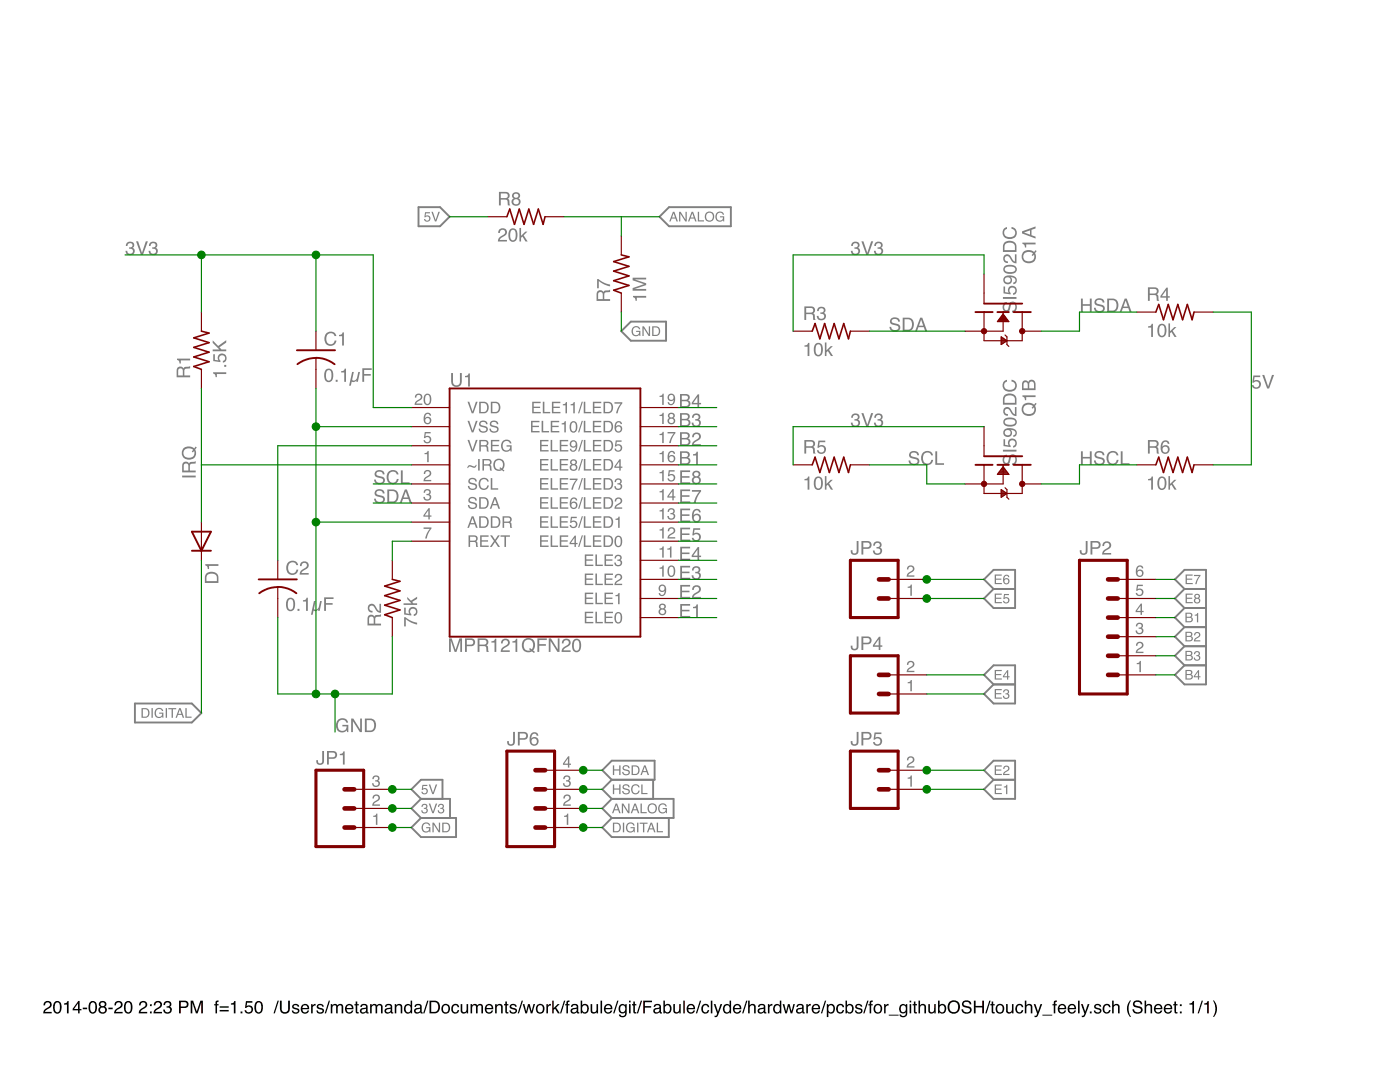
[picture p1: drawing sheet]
<svg xmlns="http://www.w3.org/2000/svg" width="279mm" height="216mm" viewBox="0 0 279 216" stroke-linecap="round" stroke-linejoin="round" font-family="sans-serif">
<path d="M9 199.9a.81 .81 0 0 1 1.2 .2 .81 .81 0 0 1-.5 1.2l-.5 .3-.2 .3h1.3v.3h-1.7a1.39 1.39 0 0 1 1.1-1.3 .5 .5 0 0 0 .2-.6 .5 .5 0 0 0-.6-.3 .5 .5 0 0 0-.3 .6h-.3zM11 199.9a.91 .91 0 0 1 1 .1 .91 .91 0 0 1 .3 1 .9 .9 0 0 1-.4 1.1 .9 .9 0 0 1-1.1-.2 1.91 1.91 0 0 1 .2-2zM11.1 200.1a1.65 1.65 0 0 0 .1 1.9h.4a1.49 1.49 0 0 0 0-2zM12.8 200.2l.4-.1 .2-.4h.3v2.5h-.3v-1.7h-.6zM15.6 200.2l-.8 1.1h.8zM15.6 199.7h.3v1.6h.4v.3h-.4v.6h-.3v-.6h-1.1v-.3zM16.5 201.1h.9v.3h-.9zM18.1 199.9a.91 .91 0 0 1 1 .1 .91 .91 0 0 1 .3 1 .9 .9 0 0 1-.4 1.1 .9 .9 0 0 1-1.2-.2 1.91 1.91 0 0 1 .3-2zM18.2 200.1a1.65 1.65 0 0 0 .1 1.9h.4a1.49 1.49 0 0 0 0-2zM20 200.4a.45 .45 0 0 0 .9 0 .45 .45 0 0 0-.9 0zM20 201.5a.51 .51 0 0 0 1 0 .51 .51 0 0 0-1 0zM19.9 199.9a.7 .7 0 0 1 1.1-.1 .7 .7 0 0 1-.1 1.1 .77 .77 0 0 1 .2 1.1 .77 .77 0 0 1-1.2 0 .77 .77 0 0 1 .2-1.1l-.4-.5zM21.6 201.1h.9v.3h-.9zM23.1 199.9a.81 .81 0 0 1 1.3 .2 .81 .81 0 0 1-.6 1.2l-.5 .3-.2 .3h1.4v.3h-1.7a1.39 1.39 0 0 1 1.1-1.3 .5 .5 0 0 0 .2-.6 .5 .5 0 0 0-.6-.3 .5 .5 0 0 0-.4 .6h-.3zM25.1 199.9a.91 .91 0 0 1 1.1 .1 .91 .91 0 0 1 .2 1 .9 .9 0 0 1-.3 1.1 .9 .9 0 0 1-1.2-.2 1.91 1.91 0 0 1 .2-2zM25.3 200.1a1.65 1.65 0 0 0 .1 1.9h.3a1.49 1.49 0 0 0 .1-2zM28 199.9a.81 .81 0 0 1 1.3 .2 .81 .81 0 0 1-.6 1.2l-.5 .3-.2 .3h1.4v.3h-1.7a1.39 1.39 0 0 1 1.1-1.3 .5 .5 0 0 0 .2-.6 .5 .5 0 0 0-.6-.3 .5 .5 0 0 0-.3 .6h-.4zM29.9 200.4h.4v.4h-.4zM29.9 201.8h.4v.4h-.4zM31 199.9a.81 .81 0 0 1 1.2 .2 .81 .81 0 0 1-.5 1.2l-.5 .3-.2 .3h1.3v.3h-1.7a1.39 1.39 0 0 1 1.1-1.3 .5 .5 0 0 0 .2-.6 .5 .5 0 0 0-.6-.3 .5 .5 0 0 0-.3 .6h-.3zM32.9 199.9a.72 .72 0 0 1 1-.1 .72 .72 0 0 1 .1 1l-.1 .1a.8 .8 0 0 1 .2 1.2 .8 .8 0 0 1-1.2 .1l-.2-.3-.1-.5h.3a.51 .51 0 0 0 .4 .7 .51 .51 0 0 0 .6-.5 .51 .51 0 0 0-.6-.5v-.3a.45 .45 0 0 0 .6-.3 .45 .45 0 0 0-.3-.5 .45 .45 0 0 0-.6 .2l-.1 .3h-.3zM35.7 199.7h1.2a.73 .73 0 0 1 .7 .7 .73 .73 0 0 1-.7 .7h-.8v1.1h-.4zM36.1 200v.8h.7a.45 .45 0 0 0 .5-.4 .45 .45 0 0 0-.5-.4zM38.1 199.7h.4l.8 2.1 .7-2.1h.5v2.5h-.3v-2.1l-.8 2.1h-.3l-.7-2.1v2.1h-.3zM43.1 199.8l.5-.2v.3h-.2l-.1 .2v.3h.3v.2h-.3v1.6h-.3v-1.6h-.3v-.2h.3zM43.8 200.8h1.8v.3h-1.8zM43.8 201.5h1.8v.3h-1.8zM46.1 200.2l.5-.1 .2-.4h.2v2.5h-.3v-1.7h-.6zM48 201.8h.4v.4h-.4zM49.1 199.8h1.3v.3h-1.1l-.1 .7a.85 .85 0 0 1 1.2 .4 .85 .85 0 0 1-.5 1.1 .85 .85 0 0 1-1.1-.7h.3a.55 .55 0 0 0 .9 .2 .55 .55 0 0 0 0-.8 .55 .55 0 0 0-.8 .1h-.3zM51.2 199.9a.91 .91 0 0 1 1 .1 .91 .91 0 0 1 .3 1 .9 .9 0 0 1-.4 1.1 .9 .9 0 0 1-1.1-.2 1.91 1.91 0 0 1 .2-2zM51.3 200.1a1.65 1.65 0 0 0 .1 1.9h.4a1.49 1.49 0 0 0 0-2zM55.4 199.7h.3l-.8 2.5h-.3zM55.9 199.7h.3v1.5a.65 .65 0 0 0 .7 .8 .65 .65 0 0 0 .6-.8v-1.5h.4v1.4a1.01 1.01 0 0 1-1 1.2 1.01 1.01 0 0 1-1-1.2zM58.5 200.5a.74 .74 0 0 1 1.2 .4h-.3a.39 .39 0 0 0-.4-.3 .39 .39 0 0 0-.4 .3l.2 .2a.79 .79 0 0 1 .9 .7 .8 .8 0 0 1-.8 .5 .8 .8 0 0 1-.7-.7h.3a.45 .45 0 0 0 .5 .4 .45 .45 0 0 0 .4-.4v-.1a.93 .93 0 0 1-1.1-.8zM60.3 200.6a.85 .85 0 0 1 1-.2 .85 .85 0 0 1 .4 1h-1.4a.53 .53 0 0 0 .4 .6 .53 .53 0 0 0 .7-.4h.3a.9 .9 0 0 1-1.3 .6 .9 .9 0 0 1-.3-1.4zM60.5 200.7l-.1 .4h1l-.1-.3-.3-.2zM62.1 200.4h.3v.3l.3-.4h.3v.4a.5 .5 0 0 0-.6 .4v1.1h-.3zM63.4 200.5a.74 .74 0 0 1 1.2 .4h-.3a.39 .39 0 0 0-.4-.3 .39 .39 0 0 0-.4 .3l.2 .2a.79 .79 0 0 1 1 .7 .8 .8 0 0 1-.9 .5 .8 .8 0 0 1-.7-.7h.3a.45 .45 0 0 0 .5 .4 .45 .45 0 0 0 .4-.4v-.1a.93 .93 0 0 1-1.1-.8zM65.6 199.7h.3l-.8 2.5h-.3zM66 200.4h.3v.2a.6 .6 0 0 1 1.1 0 .62 .62 0 0 1 .7-.3 .62 .62 0 0 1 .4 .7v1.2h-.3v-1.3a.4 .4 0 0 0-.5-.3 .4 .4 0 0 0-.3 .5v1.1h-.3v-1.2a.42 .42 0 0 0-.5-.4 .42 .42 0 0 0-.3 .6v1h-.3zM69.1 200.6a.85 .85 0 0 1 1-.2 .85 .85 0 0 1 .4 1h-1.3a.53 .53 0 0 0 .4 .6 .53 .53 0 0 0 .6-.4h.3a.9 .9 0 0 1-1.3 .6 .9 .9 0 0 1-.2-1.4zM69.3 200.7l-.1 .4h1l-.1-.3-.2-.2zM71 199.8h.3v.6h.3v.2h-.3v1.2l.3 .2v.2a.44 .44 0 0 1-.6-.4v-1.2h-.3v-.2h.3zM72.2 201.6a.44 .44 0 0 0 .6 .4 .44 .44 0 0 0 .2-.7zM72 200.6a.8 .8 0 0 1 1.4 .2v1.1l.2 .1v.2h-.4l-.1-.2a.63 .63 0 0 1-.9 .2 .63 .63 0 0 1-.2-.9l1-.3a.42 .42 0 0 0-.3-.5 .42 .42 0 0 0-.5 .4h-.3zM73.9 200.4h.3v.2a.6 .6 0 0 1 1 0 .62 .62 0 0 1 .7-.3 .62 .62 0 0 1 .5 .7v1.2h-.4v-1.3a.4 .4 0 0 0-.5-.3 .4 .4 0 0 0-.2 .5v1.1h-.3v-1.2a.42 .42 0 0 0-.6-.4 .42 .42 0 0 0-.2 .6v1h-.3zM77.1 201.6a.44 .44 0 0 0 .6 .4 .44 .44 0 0 0 .2-.7zM76.9 200.6a.8 .8 0 0 1 1.4 .2v1.1l.2 .1v.2h-.4l-.1-.2a.63 .63 0 0 1-.9 .2 .63 .63 0 0 1-.2-.9l1-.3a.42 .42 0 0 0-.3-.5 .42 .42 0 0 0-.5 .4h-.3zM78.8 200.4h.3v.2a.66 .66 0 0 1 .7-.3 .66 .66 0 0 1 .5 .7v1.2h-.3v-1.2a.46 .46 0 0 0-.6-.4 .46 .46 0 0 0-.3 .6v1h-.3zM81.1 200.8a.69 .69 0 0 0-.1 .8 .69 .69 0 0 0 .7 .4 .73 .73 0 0 0 .3-.8 .73 .73 0 0 0-.7-.6zM81 200.5l.6-.2 .4 .3v-.9h.3v2.5h-.3v-.3a.8 .8 0 0 1-1.1 .2 .8 .8 0 0 1-.3-1zM83 201.6a.44 .44 0 0 0 .6 .4 .44 .44 0 0 0 .2-.7zM82.8 200.6a.8 .8 0 0 1 1.4 .2v1.1l.2 .1v.2h-.4l-.1-.2a.63 .63 0 0 1-.9 .2 .63 .63 0 0 1-.2-.9l1-.3a.42 .42 0 0 0-.3-.5 .42 .42 0 0 0-.5 .4h-.3zM85.3 199.7h.2l-.8 2.5h-.3zM86.1 200v1.9h.6a.99 .99 0 0 0 .8-1 .99 .99 0 0 0-.8-.9zM85.7 199.7h1a1.29 1.29 0 0 1 1.1 1.2 1.29 1.29 0 0 1-1.1 1.3h-1zM88.6 200.7a.7 .7 0 0 0-.2 .9 .7 .7 0 0 0 .9 .3 .7 .7 0 0 0 .2-.9 .7 .7 0 0 0-.9-.3zM88.3 200.6a.94 .94 0 0 1 1.5 .6 .94 .94 0 0 1-1.3 1l-.4-.6v-.6zM90.3 200.6a.76 .76 0 0 1 .8-.3 .76 .76 0 0 1 .5 .7h-.3a.51 .51 0 0 0-.6-.4 .51 .51 0 0 0-.3 .7 .49 .49 0 0 0 .3 .7 .49 .49 0 0 0 .6-.4h.3a.83 .83 0 0 1-1.1 .6 .83 .83 0 0 1-.4-1.2zM91.9 200.4h.4v1.2a.42 .42 0 0 0 .4 .4 .42 .42 0 0 0 .4-.5v-1.1h.3v1.8h-.3v-.3a.64 .64 0 0 1-.7 .3 .64 .64 0 0 1-.5-.6zM93.9 200.4h.3v.2a.6 .6 0 0 1 1.1 0 .62 .62 0 0 1 .7-.3 .62 .62 0 0 1 .4 .7v1.2h-.3v-1.3a.4 .4 0 0 0-.5-.3 .4 .4 0 0 0-.3 .5v1.1h-.3v-1.2a.42 .42 0 0 0-.5-.4 .42 .42 0 0 0-.3 .6v1h-.3zM97 200.6a.85 .85 0 0 1 1-.2 .85 .85 0 0 1 .4 1h-1.3a.53 .53 0 0 0 .4 .6 .53 .53 0 0 0 .6-.4h.3a.9 .9 0 0 1-1.3 .6 .9 .9 0 0 1-.2-1.4zM97.2 200.7l-.1 .4h1l-.1-.3-.2-.2zM98.8 200.4h.3v.2a.66 .66 0 0 1 .8-.3 .66 .66 0 0 1 .4 .7v1.2h-.3v-1.2a.46 .46 0 0 0-.5-.4 .46 .46 0 0 0-.4 .6v1h-.3zM100.8 199.8h.4v.6h.3v.2h-.3v1.2l.3 .2v.2a.44 .44 0 0 1-.7-.4v-1.2h-.2v-.2h.2zM101.9 200.5a.74 .74 0 0 1 1.2 .4h-.3a.39 .39 0 0 0-.4-.3 .39 .39 0 0 0-.3 .3l.1 .2a.79 .79 0 0 1 1 .7 .8 .8 0 0 1-.9 .5 .8 .8 0 0 1-.6-.7h.3a.45 .45 0 0 0 .4 .4 .45 .45 0 0 0 .4-.4v-.1a.93 .93 0 0 1-1.1-.8zM104.1 199.7h.3l-.8 2.5h-.3zM104.3 200.4h.4l.3 1.4 .4-1.4h.3l.4 1.4 .4-1.4h.3l-.6 1.8h-.3l-.4-1.4-.3 1.4h-.3zM107.5 200.7a.7 .7 0 0 0-.2 .9 .7 .7 0 0 0 .8 .3 .7 .7 0 0 0 .2-.9 .7 .7 0 0 0-.8-.3zM107.2 200.6a.94 .94 0 0 1 1.5 .6 .94 .94 0 0 1-1.4 1l-.3-.6v-.6zM109 200.4h.3v.3l.4-.4h.2v.4a.5 .5 0 0 0-.5 .4v1.1h-.4zM110.2 199.7h.3v1.4l.8-.7h.4l-.7 .6 .7 1.2h-.4l-.5-.9-.3 .2v.7h-.3zM112.6 199.7h.2l-.8 2.5h-.2zM113.1 199.8l.6-.2v.3h-.3v.2v.3h.3v.2h-.4v1.6h-.3v-1.6h-.2v-.2h.2zM114.2 201.6a.44 .44 0 0 0 .6 .4 .44 .44 0 0 0 .2-.7zM114.1 200.6a.8 .8 0 0 1 1.3 .2v1.1l.2 .1v.2h-.3l-.2-.2a.63 .63 0 0 1-.9 .2 .63 .63 0 0 1-.2-.9l1.1-.3a.42 .42 0 0 0-.4-.5 .42 .42 0 0 0-.5 .4h-.2zM115.9 199.7h.3v.9a.81 .81 0 0 1 1.1-.1 .81 .81 0 0 1 .2 1 .73 .73 0 0 1-.5 .7 .73 .73 0 0 1-.8-.2v.2h-.3zM116.3 200.7a.64 .64 0 0 0-.1 .9 .64 .64 0 0 0 .9 .2 .65 .65 0 0 0 .1-.9 .65 .65 0 0 0-.9-.2zM117.9 200.4h.3v1.2a.42 .42 0 0 0 .4 .4 .42 .42 0 0 0 .4-.5v-1.1h.4v1.8h-.3v-.3a.64 .64 0 0 1-.8 .3 .64 .64 0 0 1-.4-.6zM119.9 199.7h.3v2.5h-.3zM120.8 200.6a.85 .85 0 0 1 1-.2 .85 .85 0 0 1 .4 1h-1.3a.53 .53 0 0 0 .4 .6 .53 .53 0 0 0 .6-.4h.3a.9 .9 0 0 1-1.3 .6 .9 .9 0 0 1-.3-1.4zM121 200.7l-.1 .4h1l-.1-.3-.2-.2zM123.2 199.7h.2l-.8 2.5h-.2zM123.7 200.6l.5-.3 .6 .3v-.2h.3v1.7a.81 .81 0 0 1-.6 .9 .81 .81 0 0 1-1-.6h.3a.53 .53 0 0 0 .7 .3 .53 .53 0 0 0 .3-.8 .8 .8 0 0 1-1.1 .2 .8 .8 0 0 1-.2-1.1zM123.9 200.7a.65 .65 0 0 0-.1 .9 .65 .65 0 0 0 .8 .2 .64 .64 0 0 0 .2-.8 .64 .64 0 0 0-.9-.3zM125.5 200.4h.4v1.8h-.4zM125.5 199.7h.4v.3h-.4zM126.4 199.8h.3v.6h.3v.2h-.3v1.2l.3 .2v.2a.44 .44 0 0 1-.6-.4v-1.2h-.3v-.2h.3zM127.9 199.7h.2l-.8 2.5h-.2zM128.4 199.7h1.7v.3h-1.4v.8h1.3v.3h-1.3v1.1h-.3zM130.7 201.6a.44 .44 0 0 0 .6 .4 .44 .44 0 0 0 .2-.7zM130.6 200.6a.8 .8 0 0 1 1.3 .2v1.1l.2 .1v.2h-.3l-.2-.2a.63 .63 0 0 1-.9 .2 .63 .63 0 0 1-.2-.9l1.1-.3a.42 .42 0 0 0-.4-.5 .42 .42 0 0 0-.5 .4h-.2zM132.4 199.7h.3v.9a.81 .81 0 0 1 1.1-.1 .81 .81 0 0 1 .2 1 .73 .73 0 0 1-.5 .7 .73 .73 0 0 1-.8-.2v.2h-.3zM132.8 200.7a.64 .64 0 0 0-.1 .9 .64 .64 0 0 0 .9 .2 .65 .65 0 0 0 .1-.9 .65 .65 0 0 0-.9-.2zM134.4 200.4h.3v1.2a.42 .42 0 0 0 .5 .4 .42 .42 0 0 0 .3-.5l.1-1.1h.3v1.8h-.3v-.3a.64 .64 0 0 1-.8 .3 .64 .64 0 0 1-.4-.6zM136.4 199.7h.3v2.5h-.3zM137.3 200.6a.85 .85 0 0 1 1-.2 .85 .85 0 0 1 .4 1h-1.3a.53 .53 0 0 0 .4 .6 .53 .53 0 0 0 .6-.4h.3a.9 .9 0 0 1-1.3 .6 .9 .9 0 0 1-.3-1.4zM137.5 200.7l-.1 .4h1l-.1-.3-.2-.2zM139.7 199.7h.2l-.8 2.5h-.2zM140.2 200.6a.76 .76 0 0 1 .8-.3 .76 .76 0 0 1 .5 .7h-.3a.51 .51 0 0 0-.6-.4 .51 .51 0 0 0-.3 .7 .49 .49 0 0 0 .3 .7 .49 .49 0 0 0 .6-.4h.3a.83 .83 0 0 1-1.1 .6 .83 .83 0 0 1-.4-1.2zM141.9 199.7h.3v2.5h-.3zM142.4 200.4h.4l.5 1.5 .5-1.5h.3l-.7 2a.61 .61 0 0 1-.8 .5v-.2h.3l.2-.4zM144.7 200.8a.69 .69 0 0 0-.1 .8 .69 .69 0 0 0 .7 .4 .73 .73 0 0 0 .3-.8 .73 .73 0 0 0-.6-.6zM144.6 200.5l.7-.2 .3 .3v-.9h.3v2.5h-.3v-.3a.8 .8 0 0 1-1.1 .2 .8 .8 0 0 1-.2-1zM146.5 200.6a.85 .85 0 0 1 1-.2 .85 .85 0 0 1 .4 1h-1.3a.53 .53 0 0 0 .4 .6 .53 .53 0 0 0 .6-.4h.3a.9 .9 0 0 1-1.3 .6 .9 .9 0 0 1-.2-1.4zM146.8 200.7l-.2 .4h1l-.1-.3-.2-.2zM148.9 199.7h.3l-.8 2.5h-.3zM149.3 199.7h.3v.9a.65 .65 0 0 1 .8-.3 .65 .65 0 0 1 .4 .7v1.2h-.3v-1.2a.46 .46 0 0 0-.6-.4 .46 .46 0 0 0-.3 .6v1h-.3zM151.6 201.6a.44 .44 0 0 0 .5 .4 .44 .44 0 0 0 .3-.7zM151.4 200.6a.8 .8 0 0 1 1.3 .2v1.1l.2 .1v.2h-.3l-.2-.2a.63 .63 0 0 1-.9 .2 .63 .63 0 0 1-.1-.9l1-.3a.42 .42 0 0 0-.4-.5 .42 .42 0 0 0-.4 .4h-.3zM153.3 200.4h.2v.3l.4-.4h.3v.4a.5 .5 0 0 0-.6 .4v1.1h-.3zM154.8 200.8a.69 .69 0 0 0-.2 .8 .69 .69 0 0 0 .7 .4 .73 .73 0 0 0 .4-.8 .73 .73 0 0 0-.7-.6zM154.7 200.5l.6-.2 .3 .3v-.9h.3v2.5h-.3v-.3a.8 .8 0 0 1-1 .2 .8 .8 0 0 1-.3-1zM156.2 200.4h.3l.4 1.4 .3-1.4h.4l.4 1.4 .3-1.4h.3l-.5 1.8h-.3l-.4-1.4-.4 1.4h-.3zM159.2 201.6a.44 .44 0 0 0 .6 .4 .44 .44 0 0 0 .2-.7zM159.1 200.6a.8 .8 0 0 1 1.3 .2v1.1l.2 .1v.2h-.4l-.1-.2a.63 .63 0 0 1-.9 .2 .63 .63 0 0 1-.2-.9l1.1-.3a.42 .42 0 0 0-.4-.5 .42 .42 0 0 0-.5 .4h-.3zM160.9 200.4h.3v.3l.3-.4h.3v.4a.5 .5 0 0 0-.6 .4v1.1h-.3zM162.2 200.6a.85 .85 0 0 1 1.1-.2 .85 .85 0 0 1 .4 1h-1.4a.53 .53 0 0 0 .4 .6 .53 .53 0 0 0 .6-.4h.3a.9 .9 0 0 1-1.2 .6 .9 .9 0 0 1-.3-1.4zM162.5 200.7l-.2 .4h1v-.3l-.3-.2zM164.6 199.7h.3l-.8 2.5h-.3zM165.5 200.7a.71 .71 0 0 0-.2 .8 .71 .71 0 0 0 .7 .5 .72 .72 0 0 0 .3-.9 .72 .72 0 0 0-.7-.5zM165 200.4h.3v.2a.75 .75 0 0 1 .9-.2 .75 .75 0 0 1 .4 .8 .78 .78 0 0 1-.3 1 .78 .78 0 0 1-1-.2v.9h-.3zM167.1 200.6a.76 .76 0 0 1 .8-.3 .76 .76 0 0 1 .6 .7h-.3a.51 .51 0 0 0-.7-.4 .51 .51 0 0 0-.3 .7 .49 .49 0 0 0 .4 .7 .49 .49 0 0 0 .6-.4h.3a.83 .83 0 0 1-1.1 .6 .83 .83 0 0 1-.5-1.2zM168.7 199.7h.3v.9a.81 .81 0 0 1 1.1-.1 .81 .81 0 0 1 .2 1 .73 .73 0 0 1-.5 .7 .73 .73 0 0 1-.8-.2v.2h-.3zM169.2 200.7a.64 .64 0 0 0-.2 .9 .64 .64 0 0 0 .9 .2 .65 .65 0 0 0 .1-.9 .65 .65 0 0 0-.8-.2zM170.9 200.5a.74 .74 0 0 1 1.2 .4h-.3a.39 .39 0 0 0-.4-.3 .39 .39 0 0 0-.4 .3l.2 .2a.79 .79 0 0 1 .9 .7 .8 .8 0 0 1-.8 .5 .8 .8 0 0 1-.7-.7h.3a.45 .45 0 0 0 .5 .4 .45 .45 0 0 0 .4-.4l-.1-.1a.93 .93 0 0 1-1-.8zM173.1 199.7h.2l-.8 2.5h-.2zM173.6 199.8l.6-.2v.3h-.2l-.1 .2v.3h.3v.2h-.3v1.6h-.3v-1.6h-.3v-.2h.3zM174.9 200.7a.7 .7 0 0 0-.2 .9 .7 .7 0 0 0 .8 .3 .7 .7 0 0 0 .2-.9 .7 .7 0 0 0-.8-.3zM174.6 200.6a.94 .94 0 0 1 1.5 .6 .94 .94 0 0 1-1.4 1l-.3-.6v-.6zM176.4 200.4h.3v.3l.4-.4h.2v.4a.5 .5 0 0 0-.6 .4v1.1h-.3zM177.4 202.5h1.9v.1h-1.9zM179.7 200.6l.5-.3 .6 .3v-.2h.3v1.7a.81 .81 0 0 1-.6 .9 .81 .81 0 0 1-1-.6h.3a.53 .53 0 0 0 .7 .3 .53 .53 0 0 0 .3-.8 .8 .8 0 0 1-1.1 .2 .8 .8 0 0 1-.2-1.1zM179.9 200.7a.65 .65 0 0 0-.1 .9 .65 .65 0 0 0 .8 .2 .64 .64 0 0 0 .2-.8 .64 .64 0 0 0-.9-.3zM181.5 200.4h.4v1.8h-.4zM181.5 199.7h.4v.3h-.4zM182.4 199.8h.3v.6h.3v.2h-.3v1.2l.3 .2v.2a.44 .44 0 0 1-.6-.4v-1.2h-.3v-.2h.3zM183.3 199.7h.3v.9a.65 .65 0 0 1 .8-.3 .65 .65 0 0 1 .4 .7v1.2h-.3v-1.2a.46 .46 0 0 0-.6-.4 .46 .46 0 0 0-.3 .6v1h-.3zM185.3 200.4h.3v1.2a.42 .42 0 0 0 .4 .4 .42 .42 0 0 0 .4-.5v-1.1h.3v1.8h-.2v-.3a.64 .64 0 0 1-.8 .3 .64 .64 0 0 1-.4-.6zM187.2 199.7h.3v.9a.81 .81 0 0 1 1.1-.1 .81 .81 0 0 1 .2 1 .73 .73 0 0 1-.5 .7 .73 .73 0 0 1-.8-.2v.2h-.3zM187.7 200.7a.64 .64 0 0 0-.2 .9 .64 .64 0 0 0 .9 .2 .65 .65 0 0 0 .1-.9 .65 .65 0 0 0-.8-.2zM189.5 199.9a1.32 1.32 0 0 1 2.1 .8 1.32 1.32 0 0 1-1.5 1.6 1.4 1.4 0 0 1-.6-2.4zM189.7 200.2a1.02 1.02 0 0 0-.1 1.3 1.02 1.02 0 0 0 1.3 .3 1.01 1.01 0 0 0 .2-1.4 1.01 1.01 0 0 0-1.4-.2zM192.2 199.8a1 1 0 0 1 1.6 .6h-.3a.59 .59 0 0 0-.6-.5 .59 .59 0 0 0-.6 .6l.2 .1a2.08 2.08 0 0 1 1.4 .7 1.02 1.02 0 0 1-.7 1 1.02 1.02 0 0 1-1.2-.4l-.1-.5h.3a.71 .71 0 0 0 .6 .6 .71 .71 0 0 0 .8-.4l-.2-.3a2.06 2.06 0 0 1-1.4-.7v-.4zM194.4 199.7h.3v1h1.3v-1h.4v2.5h-.4v-1.2h-1.3v1.2h-.3zM197.4 199.7h.3l-.8 2.5h-.3zM197.9 199.8h.3v.6h.3v.2h-.3v1.2l.3 .2v.2a.44 .44 0 0 1-.6-.4v-1.2h-.2v-.2h.2zM199.3 200.7a.7 .7 0 0 0-.3 .9 .7 .7 0 0 0 .9 .3 .7 .7 0 0 0 .2-.9 .7 .7 0 0 0-.8-.3zM198.9 200.6a.94 .94 0 0 1 1.6 .6 .94 .94 0 0 1-1.4 1l-.4-.6v-.6zM200.8 200.4h.3v1.2a.42 .42 0 0 0 .5 .4 .42 .42 0 0 0 .3-.5l.1-1.1h.3v1.8h-.3v-.3a.64 .64 0 0 1-.7 .3 .64 .64 0 0 1-.5-.6zM202.9 200.6a.76 .76 0 0 1 .8-.3 .76 .76 0 0 1 .5 .7h-.3a.51 .51 0 0 0-.7-.4 .51 .51 0 0 0-.2 .7 .49 .49 0 0 0 .3 .7 .49 .49 0 0 0 .6-.4h.3a.83 .83 0 0 1-1.1 .6 .83 .83 0 0 1-.4-1.2zM204.5 199.7h.3v.9a.65 .65 0 0 1 .8-.3 .65 .65 0 0 1 .4 .7v1.2h-.3v-1.2a.46 .46 0 0 0-.5-.4 .46 .46 0 0 0-.4 .6v1h-.3zM206.3 200.4h.3l.5 1.5 .5-1.5h.4l-.7 2a.61 .61 0 0 1-.8 .5v-.2h.3l.2-.4zM208 202.5h2v.1h-2zM210.4 199.8l.5-.2v.3h-.2l-.1 .2v.3h.3v.2h-.3v1.6h-.3v-1.6h-.3v-.2h.3zM211.3 200.6a.85 .85 0 0 1 1.1-.2 .85 .85 0 0 1 .4 1h-1.4a.53 .53 0 0 0 .4 .6 .53 .53 0 0 0 .7-.4h.3a.9 .9 0 0 1-1.3 .6 .9 .9 0 0 1-.3-1.4zM211.6 200.7l-.2 .4h1.1l-.1-.3-.3-.2zM213.3 200.6a.85 .85 0 0 1 1-.2 .85 .85 0 0 1 .5 1h-1.4a.53 .53 0 0 0 .4 .6 .53 .53 0 0 0 .6-.4h.3a.9 .9 0 0 1-1.3 .6 .9 .9 0 0 1-.2-1.4zM213.6 200.7l-.2 .4h1l-.1-.3-.2-.2zM215.1 199.7h.4v2.5h-.4zM215.7 200.4h.4l.5 1.5 .5-1.5h.3l-.7 2a.61 .61 0 0 1-.8 .5v-.2h.3l.2-.4zM217.5 201.8h.4v.4h-.4zM218.5 200.5a.74 .74 0 0 1 1.3 .4h-.3a.39 .39 0 0 0-.4-.3 .39 .39 0 0 0-.4 .3l.2 .2a.79 .79 0 0 1 .9 .7 .8 .8 0 0 1-.8 .5 .8 .8 0 0 1-.7-.7h.3a.45 .45 0 0 0 .5 .4 .45 .45 0 0 0 .4-.4l-.1-.1a.93 .93 0 0 1-1-.8zM220.3 200.6a.76 .76 0 0 1 .8-.3 .76 .76 0 0 1 .5 .7h-.3a.51 .51 0 0 0-.6-.4 .51 .51 0 0 0-.3 .7 .49 .49 0 0 0 .3 .7 .49 .49 0 0 0 .6-.4h.3a.83 .83 0 0 1-1.1 .6 .83 .83 0 0 1-.4-1.2zM221.9 199.7h.4v.9a.65 .65 0 0 1 .7-.3 .65 .65 0 0 1 .5 .7v1.2h-.4v-1.2a.46 .46 0 0 0-.5-.4 .46 .46 0 0 0-.3 .6v1h-.4zM225.5 199.6h.2a3.1 3.1 0 0 0 0 3.3h-.2a2.6 2.6 0 0 1 0-3.3zM226.3 199.8a1 1 0 0 1 1.7 .6h-.4a.59 .59 0 0 0-.6-.5 .59 .59 0 0 0-.5 .6l.1 .1a2.08 2.08 0 0 1 1.4 .7 1.02 1.02 0 0 1-.7 1 1.02 1.02 0 0 1-1.2-.4l-.1-.5h.3a.71 .71 0 0 0 .7 .6 .71 .71 0 0 0 .7-.4l-.1-.3a2.06 2.06 0 0 1-1.5-.7v-.4zM228.4 199.7h.3v.9a.65 .65 0 0 1 .8-.3 .65 .65 0 0 1 .4 .7v1.2h-.3v-1.2a.46 .46 0 0 0-.5-.4 .46 .46 0 0 0-.4 .6v1h-.3zM230.5 200.6a.85 .85 0 0 1 1.1-.2 .85 .85 0 0 1 .4 1h-1.4a.53 .53 0 0 0 .4 .6 .53 .53 0 0 0 .6-.4h.4a.9 .9 0 0 1-1.3 .6 .9 .9 0 0 1-.3-1.4zM230.8 200.7l-.2 .4h1.1l-.1-.3-.3-.2zM232.5 200.6a.85 .85 0 0 1 1-.2 .85 .85 0 0 1 .4 1h-1.3a.53 .53 0 0 0 .4 .6 .53 .53 0 0 0 .6-.4h.3a.9 .9 0 0 1-1.3 .6 .9 .9 0 0 1-.2-1.4zM232.8 200.7l-.2 .4h1l-.1-.3-.2-.2zM234.4 199.8h.3v.6h.3v.2h-.3v1.2l.3 .2v.2a.44 .44 0 0 1-.6-.4v-1.2h-.3v-.2h.3zM235.5 200.4h.3v.4h-.3zM235.5 201.8h.3v.4h-.3zM237.4 200.2l.4-.1 .2-.4h.3v2.5h-.3v-1.7h-.6zM239.8 199.7h.3l-.8 2.5h-.3zM240.3 200.2l.5-.1 .2-.4h.2v2.5h-.3v-1.7h-.6zM242.1 199.6h.2l.3 .6a2.54 2.54 0 0 1-.3 2.7h-.2a3.1 3.1 0 0 0 0-3.3z" fill-rule="evenodd" fill="#000"/>
<g fill="#808080">
<path d="M89.6 127.4h.5l.8 2.3 .8-2.3h.5v2.7h-.3v-2.3l-.8 2.3h-.4l-.7-2.3v2.3h-.4zM92.8 127.4h1.2a.78 .78 0 0 1 .8 .8 .78 .78 0 0 1-.8 .7h-.8v1.2h-.4zM93.2 127.7v.9h.7a.47 .47 0 0 0 .5-.4 .47 .47 0 0 0-.5-.5zM95.7 127.7v.9h.8a.47 .47 0 0 0 .6-.4 .47 .47 0 0 0-.5-.5zM95.3 127.4h1.3a.74 .74 0 0 1 .8 .4 .74 .74 0 0 1-.3 1l.3 .3 .2 1h-.5l-.1-.9-.1-.2-.4-.1h-.8v1.2h-.4zM98.1 128l.5-.2 .2-.3h.2v2.6h-.3v-1.9h-.6zM100.3 127.6a.86 .86 0 0 1 1.3 .2 .86 .86 0 0 1-.5 1.3l-.6 .3-.2 .4h1.4v.3h-1.8a1.48 1.48 0 0 1 1.2-1.4 .53 .53 0 0 0 .2-.7 .53 .53 0 0 0-.6-.3 .53 .53 0 0 0-.4 .7h-.3zM102.3 128l.5-.2 .2-.3h.2v2.6h-.3v-1.9h-.6zM104.6 127.6a1.41 1.41 0 0 1 1.9 .3 1.41 1.41 0 0 1-.1 1.9l.4 .3-.2 .2-.4-.3a1.41 1.41 0 0 1-1.8-.4 1.41 1.41 0 0 1 0-1.8zM104.8 127.9a1.12 1.12 0 0 0-.2 1.3 1.12 1.12 0 0 0 1.1 .6h.2l-.3-.3 .2-.2 .3 .3a1.19 1.19 0 0 0-.6-2zM107.2 127.4h1.9v.3h-1.5v.8h1.3v.4h-1.3v1.2h-.4zM109.5 127.4h.4l1.4 2.2v-2.2h.4v2.7h-.5l-1.3-2.2v2.2h-.4zM112.4 127.6a.86 .86 0 0 1 1.4 .2 .86 .86 0 0 1-.6 1.3l-.5 .3-.3 .4h1.5v.3h-1.8a1.48 1.48 0 0 1 1.1-1.4 .53 .53 0 0 0 .3-.7 .53 .53 0 0 0-.7-.3 .53 .53 0 0 0-.3 .7h-.4zM114.6 127.6a.97 .97 0 0 1 1.1 .1 .97 .97 0 0 1 .3 1.1 1 1 0 0 1-.3 1.1 1 1 0 0 1-1.2 .1 1.97 1.97 0 0 1 .1-2.4zM114.8 127.9a1.76 1.76 0 0 0 .1 1.9h.3a1.58 1.58 0 0 0 .1-2z" fill-rule="evenodd"/>
<path d="M200.5 60.4l.4-.1v.3a.63 .63 0 0 0-.5 .7 .63 .63 0 0 0 .6 .6l.2-.3a1.37 1.37 0 0 1 .9-1.4 1.1 1.1 0 0 1 .8 1.1 1.1 1.1 0 0 1-.9 1v-.3a.76 .76 0 0 0 .6-.7 .76 .76 0 0 0-.4-.8 1.39 1.39 0 0 0-.7 1.4 .81 .81 0 0 1-1.1 .2 .81 .81 0 0 1-.3-1.1zM200.2 59.3h2.7v.3h-2.7zM200.3 57.2h.3v1.1l.7 .1a.9 .9 0 0 1 .4-1.3 .9 .9 0 0 1 1.3 .6 .9 .9 0 0 1-.8 1.1v-.3a.58 .58 0 0 0 .3-.9 .58 .58 0 0 0-.9 0 .58 .58 0 0 0 .1 .9v.2l-1.4-.2zM200.5 55.2a1.82 1.82 0 0 1 2.4 .4v.5l-.2 .4-.5 .2v-.3a.52 .52 0 0 0 .5-.7 .52 .52 0 0 0-.7-.4h-.3a.87 .87 0 0 1-.1 1.2 .87 .87 0 0 1-1.2 0 .87 .87 0 0 1 .1-1.3zM200.5 55.8a.6 .6 0 0 0 1.2 0 .6 .6 0 0 0-1.2 0zM200.4 53.2a1.75 1.75 0 0 1 2.5 .3 1.13 1.13 0 0 1-1.6 1.1 .91 .91 0 0 1-.9-.4 .91 .91 0 0 1 0-1zM200.7 53.4l-.2 .3a1.23 1.23 0 0 0 1.8 .5 .53 .53 0 0 0 .3-.7 .53 .53 0 0 0-.7-.3h-.9zM200.5 50.9a.98 .98 0 0 1 1.5 .8l.5 .5v-1.5h.4v1.9a1.48 1.48 0 0 1-1.4-1.2 .53 .53 0 0 0-.7-.2 .53 .53 0 0 0-.3 .6 .53 .53 0 0 0 .7 .4v.3a.89 .89 0 0 1-1-.5 .89 .89 0 0 1 .3-1.1zM200.7 48.6a1.27 1.27 0 0 0-.2 1.3h2v-.6a1.08 1.08 0 0 0-1.8-.7zM200.4 48.5a1.45 1.45 0 0 1 2.5 .7v1.1h-2.7a2.26 2.26 0 0 1 .2-1.8zM200.4 45.6l.6-.3v.4a.87 .87 0 0 0-.6 1.1 .87 .87 0 0 0 1.1 .5 .85 .85 0 0 0 1.1-.6 .85 .85 0 0 0-.7-1v-.4a1.24 1.24 0 0 1 1 1.6 1.24 1.24 0 0 1-1.7 .8 1.25 1.25 0 0 1-.8-2.1z" fill-rule="evenodd"/>
<path d="M200.5 90.9l.4-.2v.4a.63 .63 0 0 0-.5 .6 .63 .63 0 0 0 .6 .6l.2-.2a1.37 1.37 0 0 1 .9-1.4 1.1 1.1 0 0 1 .8 1.1 1.1 1.1 0 0 1-.9 1v-.3a.76 .76 0 0 0 .6-.7 .76 .76 0 0 0-.4-.8 1.39 1.39 0 0 0-.7 1.3 .81 .81 0 0 1-1.1 .3 .81 .81 0 0 1-.3-1.1zM200.2 89.7h2.7v.4h-2.7zM200.3 87.6h.3v1.2l.7 .1a.9 .9 0 0 1 .4-1.3 .9 .9 0 0 1 1.3 .6 .9 .9 0 0 1-.8 1.1v-.3a.58 .58 0 0 0 .3-.9 .58 .58 0 0 0-.9-.1 .58 .58 0 0 0 .1 .9v.3l-1.4-.2zM200.5 85.7a1.82 1.82 0 0 1 2.4 .4v.5l-.2 .4-.5 .2v-.4a.52 .52 0 0 0 .5-.6 .52 .52 0 0 0-.7-.4h-.3a.87 .87 0 0 1-.1 1.2 .87 .87 0 0 1-1.2-.1 .87 .87 0 0 1 .1-1.2zM200.5 86.3a.6 .6 0 0 0 1.2 0 .6 .6 0 0 0-1.2 0zM200.4 83.7a1.75 1.75 0 0 1 2.5 .3 1.13 1.13 0 0 1-1.6 1.1 .91 .91 0 0 1-.9-.4 .91 .91 0 0 1 0-1zM200.7 83.9l-.2 .3a1.23 1.23 0 0 0 1.8 .5 .53 .53 0 0 0 .3-.7 .53 .53 0 0 0-.7-.3h-.9zM200.5 81.4a.98 .98 0 0 1 1.5 .7l.5 .6v-1.5h.4v1.8a1.48 1.48 0 0 1-1.4-1.1 .53 .53 0 0 0-.7-.3 .53 .53 0 0 0-.3 .7 .53 .53 0 0 0 .7 .3v.4a.89 .89 0 0 1-1-.6 .89 .89 0 0 1 .3-1zM200.7 79.1a1.27 1.27 0 0 0-.2 1.3h2v-.7a1.08 1.08 0 0 0-1.8-.6zM200.4 79a1.45 1.45 0 0 1 2.5 .7v1h-2.7a2.26 2.26 0 0 1 .2-1.7zM200.4 76.1l.6-.3v.4a.87 .87 0 0 0-.6 1.1 .87 .87 0 0 0 1.1 .5 .85 .85 0 0 0 1.1-.7 .85 .85 0 0 0-.7-1v-.3a1.24 1.24 0 0 1 1 1.5 1.24 1.24 0 0 1-1.7 .8 1.25 1.25 0 0 1-.8-2z" fill-rule="evenodd"/>
<path d="M65.1 73.7a.97 .97 0 0 1 1.1 .1 .97 .97 0 0 1 .3 1.1 1 1 0 0 1-.3 1.1 1 1 0 0 1-1.1 .1 1.97 1.97 0 0 1 0-2.4zM65.3 74a1.76 1.76 0 0 0 .1 1.9h.4a1.58 1.58 0 0 0 0-2zM67 75.8h.4v.4h-.4zM68.1 74.1l.5-.2 .2-.3h.3v2.6h-.4v-1.9h-.6zM70.3 74.2h.3l-.3 1.5a.48 .48 0 0 0 .6 .3 .48 .48 0 0 0 .3-.5l.3-1.3h.3l-.4 2h-.3l.1-.3a.72 .72 0 0 1-1 .2l-.2 .9h-.3zM72.3 73.5h1.9v.3h-1.5v.8h1.3v.4h-1.3v1.2h-.4z" fill-rule="evenodd"/>
<path d="M57.5 119.4a.97 .97 0 0 1 1.1 .1 .97 .97 0 0 1 .3 1.1 1 1 0 0 1-.3 1.1 1 1 0 0 1-1.1 .1 1.97 1.97 0 0 1 0-2.4zM57.7 119.7a1.76 1.76 0 0 0 .1 1.9h.3a1.58 1.58 0 0 0 .1-2zM59.4 121.5h.4v.4h-.4zM60.5 119.8l.5-.1 .2-.4h.2v2.6h-.3v-1.9h-.6zM62.7 119.9h.3l-.3 1.5a.48 .48 0 0 0 .5 .3 .48 .48 0 0 0 .4-.5l.3-1.3h.3l-.4 2h-.3l.1-.3a.72 .72 0 0 1-1 .2l-.2 .9h-.3zM64.7 119.2h1.9v.3h-1.5v.8h1.3v.4h-1.3v1.2h-.4z" fill-rule="evenodd"/>
<path d="M42.5 74.3h2.7v.3h-1.9v.7h-.3l-.1-.5-.4-.3zM44.7 72.8h.5v.4h-.5zM42.6 70.7h.3v1.1l.7 .1a.9 .9 0 0 1 .4-1.3 .9 .9 0 0 1 1.3 .6 .9 .9 0 0 1-.8 1.2v-.4a.58 .58 0 0 0 .3-.9 .58 .58 0 0 0-.9 0 .58 .58 0 0 0 .1 .9v.3l-1.4-.2zM42.4 67.9l1.1 1.1 1.7-1.1v.5l-1.4 .9 .4 .4h1v.4h-2.8v-.4h1.4l-1.4-1.3z" fill-rule="evenodd"/>
<path d="M80.7 123.2h.2l1.4 .8 .9 .3v.3l-1.1-.3-1.1-.8v1.5h-.3zM80.7 121.2h.3v1.2l.7 .1a.9 .9 0 0 1 .4-1.3 .9 .9 0 0 1 1.3 .6 .9 .9 0 0 1-.8 1.1v-.3a.58 .58 0 0 0 .3-.9 .58 .58 0 0 0-1-.1 .58 .58 0 0 0 .2 .9v.3l-1.4-.2zM81.3 119.1l.7 .8 1.2-.8v.4l-.9 .6 .2 .3h.7v.3h-2.7v-.3h1.6l-.8-.9z" fill-rule="evenodd"/>
<path d="M160.6 68.9l.5-.1 .2-.4h.2v2.6h-.3v-1.8h-.6zM162.8 68.6a.97 .97 0 0 1 1.1 0 .97 .97 0 0 1 .3 1.1 1 1 0 0 1-.3 1.1 1 1 0 0 1-1.1 .1 1.97 1.97 0 0 1 0-2.3zM163 68.8a1.76 1.76 0 0 0 .1 2h.4a1.58 1.58 0 0 0 0-2.1zM164.6 68.3h.3v1.6l.9-.8h.4l-.7 .7 .8 1.2h-.5l-.6-1-.3 .3v.7h-.3z" fill-rule="evenodd"/>
<path d="M229.1 65.1l.5-.1 .2-.4h.3v2.6h-.4v-1.8h-.6zM231.4 64.7a.97 .97 0 0 1 1.1 .1 .97 .97 0 0 1 .3 1.1 1 1 0 0 1-.3 1.1 1 1 0 0 1-1.1 .1 1.97 1.97 0 0 1 0-2.4zM231.6 65a1.76 1.76 0 0 0 .1 2h.3a1.58 1.58 0 0 0 .1-2.1zM233.2 64.5h.3v1.6l.9-.8h.4l-.8 .7 .8 1.2h-.4l-.6-1-.3 .3v.7h-.3z" fill-rule="evenodd"/>
<path d="M160.6 95.6l.5-.1 .2-.4h.2v2.6h-.3v-1.9h-.6zM162.8 95.2a.97 .97 0 0 1 1.1 .1 .97 .97 0 0 1 .3 1.1 1 1 0 0 1-.3 1.1 1 1 0 0 1-1.1 .1 1.97 1.97 0 0 1 0-2.4zM163 95.5a1.76 1.76 0 0 0 .1 1.9l.4 .1a1.58 1.58 0 0 0 0-2.1zM164.6 95h.3v1.6l.9-.9h.4l-.7 .8 .8 1.2h-.5l-.6-1-.3 .3v.7h-.3z" fill-rule="evenodd"/>
<path d="M229.1 95.6l.5-.1 .2-.4h.3v2.6h-.4v-1.9h-.6zM231.4 95.2a.97 .97 0 0 1 1.1 .1 .97 .97 0 0 1 .3 1.1 1 1 0 0 1-.3 1.1 1 1 0 0 1-1.1 .1 1.97 1.97 0 0 1 0-2.4zM231.6 95.5a1.76 1.76 0 0 0 .1 1.9l.3 .1a1.58 1.58 0 0 0 .1-2.1zM233.2 95h.3v1.6l.9-.9h.4l-.8 .8 .8 1.2h-.4l-.6-1-.3 .3v.7h-.3z" fill-rule="evenodd"/>
<path d="M126.3 59h2.7v.4h-1.9v.6h-.3l-.1-.5-.4-.2zM126.3 55.4h2.7v.4h-2.3l2.3 .7v.4l-2.3 .8h2.3v.3h-2.7v-.5l2.2-.8-2.2-.8z" fill-rule="evenodd"/>
<path d="M99.7 45.7a.86 .86 0 0 1 1.4 .2 .86 .86 0 0 1-.6 1.3l-.5 .3-.3 .4h1.5v.3h-1.8a1.48 1.48 0 0 1 1.1-1.4 .53 .53 0 0 0 .2-.7 .53 .53 0 0 0-.6-.2 .53 .53 0 0 0-.3 .6h-.4zM101.9 45.7a.97 .97 0 0 1 1.1 .1 .97 .97 0 0 1 .3 1.1 1 1 0 0 1-.3 1.1 1 1 0 0 1-1.2 .1 1.97 1.97 0 0 1 .1-2.4zM102.1 46a1.76 1.76 0 0 0 .1 1.9h.3a1.58 1.58 0 0 0 .1-2zM103.7 45.5h.3v1.6l.8-.9h.5l-.8 .8 .8 1.2h-.4l-.6-1-.3 .2v.8h-.3z" fill-rule="evenodd"/>
<path d="M90 74.4h.4v1.7a.7 .7 0 0 0 .7 .8 .7 .7 0 0 0 .7-.8v-1.7h.4v1.6a1.08 1.08 0 0 1-1.1 1.2 1.08 1.08 0 0 1-1.1-1.2zM92.8 75l.5-.1 .2-.4h.3v2.6h-.4v-1.8h-.6z" fill-rule="evenodd"/>
<path d="M93.3 80.2h.4l.6 1.9 .7-1.9h.3l-.8 2.3h-.4zM95.9 80.4v1.8h.6a.9 .9 0 0 0 .7-.9 .9 .9 0 0 0-.7-.9zM95.6 80.2h1a1.17 1.17 0 0 1 .9 1.1 1.17 1.17 0 0 1-.9 1.2h-1zM98.3 80.4v1.8h.5a.9 .9 0 0 0 .7-.9 .9 .9 0 0 0-.7-.9zM98 80.2h.9a1.17 1.17 0 0 1 1 1.1 1.17 1.17 0 0 1-1 1.2h-.9z" fill-rule="evenodd"/>
<path d="M83.1 78.7a.74 .74 0 0 1 1.1 .2 .74 .74 0 0 1-.5 1l-.6 .6h1.2v.3h-1.6a1.41 1.41 0 0 1 1.2-1.3 .45 .45 0 0 0-.3-.7 .45 .45 0 0 0-.5 .5h-.3zM84.8 78.8a.81 .81 0 0 1 1-.1 .81 .81 0 0 1 .3 1 .82 .82 0 0 1-.4 1 .82 .82 0 0 1-1-.2l-.2-1zM85 78.9a1.2 1.2 0 0 0 .3 1.7 1.19 1.19 0 0 0 .3-1.7l-.3-.1z" fill-rule="evenodd"/>
<path d="M93.3 84h.4l.6 1.9 .7-1.9h.3l-.8 2.3h-.4zM95.8 84.1a.91 .91 0 0 1 1.5 .5h-.3a.54 .54 0 0 0-.6-.4 .54 .54 0 0 0-.5 .5l.6 .2a.73 .73 0 0 1 .9 .8 .73 .73 0 0 1-1 .6l-.5-.1-.3-.2-.1-.5h.3a.61 .61 0 0 0 .6 .6 .61 .61 0 0 0 .6-.6l-.2-.2a.95 .95 0 0 1-1.2-.9zM98 84.1a.91 .91 0 0 1 1.4 .5h-.3a.54 .54 0 0 0-.5-.4 .54 .54 0 0 0-.5 .5l.5 .2a.73 .73 0 0 1 .9 .8 .73 .73 0 0 1-.9 .6l-.5-.1-.3-.2-.1-.5h.3a.61 .61 0 0 0 .6 .6 .61 .61 0 0 0 .6-.6l-.3-.2a.95 .95 0 0 1-1.1-.9z" fill-rule="evenodd"/>
<path d="M84.9 82.5a.66 .66 0 0 1 .7-.1 .66 .66 0 0 1 .4 .5h-.2a.47 .47 0 0 0-.6-.3 .47 .47 0 0 0-.3 .6l-.1 .2a.74 .74 0 0 1 1.1 .1 .74 .74 0 0 1-.2 1.1 .74 .74 0 0 1-1.1-.4v-1.1zM84.9 83.9a.48 .48 0 0 0 .9 0 .48 .48 0 0 0-.9 0z" fill-rule="evenodd"/>
<path d="M93.3 87.8h.4l.6 1.9 .7-1.9h.3l-.8 2.3h-.4zM96 88v.8h.7a.4 .4 0 0 0 .5-.3 .4 .4 0 0 0-.5-.5zM95.7 87.8h1a.63 .63 0 0 1 .8 .4 .63 .63 0 0 1-.3 .8l.2 .2 .2 .9h-.4l-.1-.8-.4-.2h-.7v1h-.3zM98 87.8h1.7v.3h-1.4v.7h1.2v.2h-1.2v.8h1.4v.3h-1.7zM100.3 88a1.03 1.03 0 0 1 1.8 .5h-.3a.76 .76 0 0 0-1-.5 .76 .76 0 0 0-.5 1 .76 .76 0 0 0 .7 .9 .76 .76 0 0 0 .8-.8h-.7v-.2h1v1.2h-.2l-.1-.3a1.11 1.11 0 0 1-1.5 .1 1.11 1.11 0 0 1-.2-1.5z" fill-rule="evenodd"/>
<path d="M84.8 86.2h1.1v.3h-.9l-.1 .6a.77 .77 0 0 1 1.1 .4 .77 .77 0 0 1-.5 1 .77 .77 0 0 1-1-.7h.3a.49 .49 0 0 0 .7 .3 .49 .49 0 0 0 .1-.8 .49 .49 0 0 0-.8 .1h-.2z" fill-rule="evenodd"/>
<path d="M93.4 93l.3-.2 .7 .2a.36 .36 0 0 0 .5-.2h.2a.71 .71 0 0 1-.5 .5 .71 .71 0 0 1-.7-.2h-.3l-.2 .3h-.1zM95.4 91.6h.3v2.3h-.3zM96.6 91.9v.7h.7a.4 .4 0 0 0 .5-.3 .4 .4 0 0 0-.4-.4zM96.3 91.6h1a.63 .63 0 0 1 .8 .4 .63 .63 0 0 1-.3 .8l.2 .2 .2 .9h-.4l-.1-.8-.4-.2h-.7v1h-.3zM98.8 91.8a1.21 1.21 0 0 1 1.7 .2 1.21 1.21 0 0 1-.1 1.6l.3 .3-.2 .2-.3-.3a1.22 1.22 0 0 1-1.7-.4 1.22 1.22 0 0 1 .3-1.6zM99 92a.93 .93 0 0 0-.2 1.2 .93 .93 0 0 0 1.1 .4l-.2-.2 .1-.2 .3 .3a.91 .91 0 0 0 .2-1.3 .91 .91 0 0 0-1.3-.2z" fill-rule="evenodd"/>
<path d="M84.7 90.4l.5-.1 .1-.3h.3v2.2h-.3v-1.6h-.6z" fill-rule="evenodd"/>
<path d="M93.7 95.5a.91 .91 0 0 1 1.5 .6h-.3a.54 .54 0 0 0-.6-.5 .54 .54 0 0 0-.5 .5l.5 .3a.73 .73 0 0 1 .9 .7 .73 .73 0 0 1-.9 .7l-.5-.1-.3-.3-.1-.4h.3a.61 .61 0 0 0 .6 .5 .61 .61 0 0 0 .6-.6l-.3-.1a.95 .95 0 0 1-1.1-.9zM95.8 95.7a1 1 0 0 1 1-.4 1 1 0 0 1 .7 .8h-.3a.74 .74 0 0 0-.9-.5 .74 .74 0 0 0-.5 1 .73 .73 0 0 0 .6 .9 .73 .73 0 0 0 .9-.6h.3a1.07 1.07 0 0 1-1.4 .8 1.07 1.07 0 0 1-.7-1.5zM97.9 95.4h.4v2h1.1v.3h-1.5z" fill-rule="evenodd"/>
<path d="M84.8 93.9a.74 .74 0 0 1 1.2 .2 .74 .74 0 0 1-.5 1.1l-.7 .6h1.3v.2h-1.6a1.41 1.41 0 0 1 1.1-1.2 .45 .45 0 0 0-.2-.8 .45 .45 0 0 0-.5 .6h-.3z" fill-rule="evenodd"/>
<path d="M93.7 99.3a.91 .91 0 0 1 1.5 .6h-.3a.54 .54 0 0 0-.6-.5 .54 .54 0 0 0-.5 .6l.5 .2a.73 .73 0 0 1 .9 .7 .73 .73 0 0 1-.9 .7l-.5-.1-.3-.3-.1-.4h.3a.61 .61 0 0 0 .6 .5 .61 .61 0 0 0 .6-.5l-.3-.2a.95 .95 0 0 1-1.1-.9zM95.9 99.5v1.7h.6a.9 .9 0 0 0 .7-.8 .9 .9 0 0 0-.7-.9zM95.6 99.2h1a1.17 1.17 0 0 1 .9 1.2 1.17 1.17 0 0 1-.9 1.1h-1zM98.8 99.6l-.4 1h.7zM98.6 99.2h.4l.8 2.3h-.3l-.3-.7h-.9l-.2 .7h-.4z" fill-rule="evenodd"/>
<path d="M84.8 97.7a.66 .66 0 0 1 .9 0 .66 .66 0 0 1 .1 .9h-.1a.75 .75 0 0 1-.1 1.3 .75 .75 0 0 1-1.1-.6v-.2h.3a.47 .47 0 0 0 .4 .6 .47 .47 0 0 0 .5-.5 .47 .47 0 0 0-.5-.4l-.1-.2a.42 .42 0 0 0 .6-.3 .42 .42 0 0 0-.4-.5 .42 .42 0 0 0-.4 .4l-.1 .1h-.3z" fill-rule="evenodd"/>
<path d="M94.3 103.4l-.4 1h.8zM94.1 103h.4l.8 2.3h-.3l-.2-.7h-1l-.2 .7h-.3zM95.9 103.3v1.8h.6a.9 .9 0 0 0 .7-.9 .9 .9 0 0 0-.7-.9zM95.6 103h1a1.17 1.17 0 0 1 .9 1.2 1.17 1.17 0 0 1-.9 1.1h-1zM98.3 103.3v1.8h.5a.9 .9 0 0 0 .7-.9 .9 .9 0 0 0-.7-.9zM98 103h.9a1.17 1.17 0 0 1 1 1.2 1.17 1.17 0 0 1-1 1.1h-.9zM100.6 103.3v.8h.7a.4 .4 0 0 0 .5-.4 .4 .4 0 0 0-.4-.4zM100.3 103h1.1a.63 .63 0 0 1 .7 .4 .63 .63 0 0 1-.3 .8l.3 .3 .1 .8h-.4l-.1-.8-.4-.2h-.7v1h-.3z" fill-rule="evenodd"/>
<path d="M85.5 101.8l-.7 1.1h.7zM85.5 101.4h.3v1.5h.3v.2h-.3v.5h-.3v-.5h-1v-.3z" fill-rule="evenodd"/>
<path d="M93.8 107.1v.8h.7a.4 .4 0 0 0 .5-.4 .4 .4 0 0 0-.4-.4zM93.5 106.8h1.1a.63 .63 0 0 1 .7 .4 .63 .63 0 0 1-.3 .8l.3 .3 .1 .8h-.4l-.1-.8-.4-.2h-.7v1h-.3zM95.8 106.8h1.7v.3h-1.4v.7h1.3v.3h-1.3v.8h1.4v.2h-1.7zM97.8 106.8h.4l.6 .9 .6-.9h.3l-.7 1.2 .8 1.1h-.4l-.6-.9-.7 .9h-.3l.8-1.1zM99.9 106.8h1.9v.3h-.8v2h-.3v-2h-.8z" fill-rule="evenodd"/>
<path d="M84.5 105.2h1.6v.3l-.7 1.1-.2 .9h-.3l.1-.7 .8-1.3h-1.3z" fill-rule="evenodd"/>
<path d="M106.2 80.2h1.7v.2h-1.4v.7h1.3v.3h-1.3v.8h1.4v.3h-1.7zM108.3 80.2h.3v2h1.2v.3h-1.5zM110.1 80.2h1.7v.2h-1.3v.7h1.2v.3h-1.2v.8h1.4v.3h-1.8zM112.3 80.7l.5-.1 .1-.4h.3v2.3h-.3v-1.6h-.6zM113.9 80.7l.4-.1 .2-.4h.2v2.3h-.3v-1.6h-.5zM116.1 80.2h.2l-.7 2.3h-.2zM116.5 80.2h.3v2h1.2v.3h-1.5zM118.3 80.2h1.7v.2h-1.4v.7h1.3v.3h-1.3v.8h1.4v.3h-1.7zM120.8 80.4v1.8h.5a.9 .9 0 0 0 .7-.9 .9 .9 0 0 0-.7-.9zM120.4 80.2h1a1.17 1.17 0 0 1 1 1.1 1.17 1.17 0 0 1-1 1.2h-1zM122.6 80.3h1.6v.2l-.7 1.1-.2 .9h-.4l.2-.7 .8-1.3h-1.3z" fill-rule="evenodd"/>
<path d="M131.6 79l.5-.1 .1-.3h.3v2.2h-.3v-1.6h-.6zM133.4 78.8a.81 .81 0 0 1 1-.1 .81 .81 0 0 1 .3 .9 .91 .91 0 0 1-.2 1 .91 .91 0 0 1-1.1 .1l-.2-.4h.3a.45 .45 0 0 0 .6 .3 .45 .45 0 0 0 .3-.5l.1-.3a.72 .72 0 0 1-1.1 0 .72 .72 0 0 1 0-1zM133.5 79.3a.5 .5 0 0 0 1 0 .5 .5 0 0 0-1 0z" fill-rule="evenodd"/>
<path d="M106 84h1.7v.3h-1.4v.7h1.3v.2h-1.3v.8h1.4v.3h-1.7zM108.1 84h.3v2h1.2v.3h-1.5zM109.9 84h1.7v.3h-1.4v.7h1.3v.2h-1.3v.8h1.4v.3h-1.7zM112.1 84.5l.4-.1 .2-.4h.2v2.3h-.3v-1.6h-.5zM113.9 84.3a.81 .81 0 0 1 1-.1 .81 .81 0 0 1 .3 1 .82 .82 0 0 1-.3 1 .82 .82 0 0 1-1.1-.2l-.1-1zM114.2 84.4a1.2 1.2 0 0 0 .2 1.7 1.19 1.19 0 0 0 .3-1.7l-.2-.1zM116.1 84h.2l-.7 2.3h-.2zM116.5 84h.3v2h1.2v.3h-1.5zM118.3 84h1.7v.3h-1.4v.7h1.3v.2h-1.3v.8h1.4v.3h-1.7zM120.8 84.2v1.8h.5a.9 .9 0 0 0 .7-.9 .9 .9 0 0 0-.7-.9zM120.5 84h.9a1.17 1.17 0 0 1 1 1.1 1.17 1.17 0 0 1-1 1.2h-.9zM123 84.2a.66 .66 0 0 1 .7-.2 .66 .66 0 0 1 .4 .6h-.2a.47 .47 0 0 0-.6-.3 .47 .47 0 0 0-.3 .6l-.1 .2a.74 .74 0 0 1 1.1 .1 .74 .74 0 0 1-.2 1.1 .74 .74 0 0 1-1.1-.4v-1.1zM123 85.6a.48 .48 0 0 0 .9 0 .48 .48 0 0 0-.9 0z" fill-rule="evenodd"/>
<path d="M131.6 82.8l.5-.1 .1-.3h.3v2.2h-.3v-1.6h-.6zM133.6 83a.38 .38 0 0 0 .7 0 .38 .38 0 0 0-.7 0zM133.5 84a.46 .46 0 0 0 .9 0 .46 .46 0 0 0-.9 0zM133.5 82.5a.64 .64 0 0 1 .9-.1 .64 .64 0 0 1 0 1 .7 .7 0 0 1 .1 1 .7 .7 0 0 1-1 0 .7 .7 0 0 1 .1-1l-.3-.4z" fill-rule="evenodd"/>
<path d="M107.8 87.8h1.7v.3h-1.4v.7h1.3v.2h-1.3v.8h1.4v.3h-1.7zM109.9 87.8h.3v2h1.2v.3h-1.5zM111.7 87.8h1.7v.3h-1.4v.7h1.3v.2h-1.3v.8h1.4v.3h-1.7zM113.9 88.1a.81 .81 0 0 1 1-.1 .81 .81 0 0 1 .3 .9 .91 .91 0 0 1-.3 1 .91 .91 0 0 1-1 .1l-.2-.5h.3a.45 .45 0 0 0 .5 .4 .45 .45 0 0 0 .4-.5v-.3a.72 .72 0 0 1-1 0 .72 .72 0 0 1 0-1zM114 88.6a.5 .5 0 0 0 1 0 .5 .5 0 0 0-1 0zM116.1 87.8h.2l-.7 2.3h-.2zM116.5 87.8h.3v2h1.2v.3h-1.5zM118.3 87.8h1.7v.3h-1.4v.7h1.3v.2h-1.3v.8h1.4v.3h-1.7zM120.8 88v1.8h.5a.9 .9 0 0 0 .8-.9 .9 .9 0 0 0-.8-.9zM120.5 87.8h.9a1.17 1.17 0 0 1 1 1.1 1.17 1.17 0 0 1-1 1.2h-.9zM122.9 87.9h1.2v.3h-1l-.1 .6a.77 .77 0 0 1 1.1 .3 .77 .77 0 0 1-.5 1.1 .77 .77 0 0 1-1-.7h.3a.49 .49 0 0 0 .8 .3 .49 .49 0 0 0 0-.8 .49 .49 0 0 0-.7 .1h-.3z" fill-rule="evenodd"/>
<path d="M131.6 86.6l.5-.1 .1-.3h.3v2.2h-.3v-1.6h-.6zM133.2 86.2h1.6v.2l-.7 1.2-.2 .8h-.4l.2-.6 .8-1.3h-1.3z" fill-rule="evenodd"/>
<path d="M107.8 91.6h1.7v.3h-1.4v.7h1.3v.2h-1.3v.8h1.4v.3h-1.7zM109.9 91.6h.3v2h1.2v.3h-1.5zM111.7 91.6h1.7v.3h-1.4v.7h1.3v.2h-1.3v.8h1.4v.3h-1.7zM114.1 92.3a.38 .38 0 0 0 .7 0 .38 .38 0 0 0-.7 0zM114 93.3a.46 .46 0 0 0 .9 0 .46 .46 0 0 0-.9 0zM113.9 91.8a.64 .64 0 0 1 1-.1 .64 .64 0 0 1 0 1 .7 .7 0 0 1 .1 1 .7 .7 0 0 1-1.1 0 .7 .7 0 0 1 .2-1l-.3-.4zM116.1 91.6h.2l-.7 2.3h-.2zM116.5 91.6h.3v2h1.2v.3h-1.5zM118.3 91.6h1.7v.3h-1.4v.7h1.3v.2h-1.3v.8h1.4v.3h-1.7zM120.8 91.9v1.7h.5a.9 .9 0 0 0 .8-.9 .9 .9 0 0 0-.8-.8zM120.5 91.6h.9a1.17 1.17 0 0 1 1 1.1 1.17 1.17 0 0 1-1 1.2h-.9zM123.6 92.1l-.7 1h.7zM123.6 91.6h.3v1.5h.3v.2h-.3v.6h-.3v-.6h-1v-.2z" fill-rule="evenodd"/>
<path d="M131.6 90.4l.5-.1 .1-.3h.3v2.2h-.3v-1.6h-.6zM133.6 90.1a.66 .66 0 0 1 .7-.1 .66 .66 0 0 1 .4 .6h-.3a.47 .47 0 0 0-.5-.4 .47 .47 0 0 0-.4 .6v.3a.74 .74 0 0 1 1.1 .1 .74 .74 0 0 1-.2 1.1 .74 .74 0 0 1-1.1-.5v-1.1zM133.6 91.5a.48 .48 0 0 0 .9 0 .48 .48 0 0 0-.9 0z" fill-rule="evenodd"/>
<path d="M107.8 95.4h1.7v.3h-1.4v.7h1.3v.2h-1.3v.8h1.4v.3h-1.7zM109.9 95.4h.3v2h1.2v.3h-1.5zM111.7 95.4h1.7v.3h-1.4v.7h1.3v.2h-1.3v.8h1.4v.3h-1.7zM113.7 95.5h1.6v.2l-.7 1.2-.3 .8h-.3l.2-.6 .7-1.3h-1.2zM116.1 95.4h.2l-.7 2.3h-.2zM116.5 95.4h.3v2h1.2v.3h-1.5zM118.3 95.4h1.7v.3h-1.4v.7h1.3v.2h-1.3v.8h1.4v.3h-1.7zM120.8 95.7v1.7h.5a.9 .9 0 0 0 .8-.8 .9 .9 0 0 0-.8-.9zM120.5 95.4h.9a1.17 1.17 0 0 1 1 1.2 1.17 1.17 0 0 1-1 1.1h-.9zM122.9 95.6a.66 .66 0 0 1 .9-.1 .66 .66 0 0 1 .1 1h-.1a.75 .75 0 0 1-.1 1.3 .75 .75 0 0 1-1.1-.6v-.2h.3a.47 .47 0 0 0 .4 .6 .47 .47 0 0 0 .5-.5 .47 .47 0 0 0-.5-.4l-.1-.3a.42 .42 0 0 0 .6-.3 .42 .42 0 0 0-.4-.5 .42 .42 0 0 0-.4 .4l-.1 .2h-.2z" fill-rule="evenodd"/>
<path d="M131.6 94.2l.5-.1 .1-.3h.3v2.2h-.3v-1.6h-.6zM133.5 93.8h1.1v.3h-.9l-.1 .6a.77 .77 0 0 1 1.1 .4 .77 .77 0 0 1-.5 1 .77 .77 0 0 1-1-.6h.3a.49 .49 0 0 0 .7 .2 .49 .49 0 0 0 .1-.8 .49 .49 0 0 0-.8 .1h-.2z" fill-rule="evenodd"/>
<path d="M107.8 99.2h1.7v.3h-1.4v.7h1.3v.3h-1.3v.7h1.4v.3h-1.7zM109.9 99.2h.3v2h1.2v.3h-1.5zM111.7 99.2h1.7v.3h-1.4v.7h1.3v.3h-1.3v.7h1.4v.3h-1.7zM114.1 99.4a.66 .66 0 0 1 .7-.1 .66 .66 0 0 1 .4 .6h-.3a.47 .47 0 0 0-.6-.4 .47 .47 0 0 0-.3 .6v.3a.74 .74 0 0 1 1.1 .1 .74 .74 0 0 1-.2 1.1 .74 .74 0 0 1-1.1-.5v-1.1zM114 100.8a.5 .5 0 0 0 1 0 .5 .5 0 0 0-1 0zM116.1 99.2h.2l-.7 2.3h-.2zM116.5 99.2h.3v2h1.2v.3h-1.5zM118.3 99.2h1.7v.3h-1.4v.7h1.3v.3h-1.3v.7h1.4v.3h-1.7zM120.8 99.5v1.7h.5a.9 .9 0 0 0 .8-.8 .9 .9 0 0 0-.8-.9zM120.5 99.2h.9a1.17 1.17 0 0 1 1 1.2 1.17 1.17 0 0 1-1 1.1h-.9zM122.9 99.4a.74 .74 0 0 1 1.2 .2 .74 .74 0 0 1-.5 1.1l-.7 .5h1.3v.3h-1.6a1.41 1.41 0 0 1 1.1-1.3 .45 .45 0 0 0-.2-.7 .45 .45 0 0 0-.5 .6h-.3z" fill-rule="evenodd"/>
<path d="M131.6 98l.5-.1 .1-.3h.3v2.2h-.3v-1.6h-.6zM134.2 98l-.7 1h.7zM134.2 97.6h.3v1.4h.3v.3h-.3v.5h-.3v-.5h-1v-.3z" fill-rule="evenodd"/>
<path d="M107.8 103h1.7v.3h-1.4v.7h1.3v.3h-1.3v.8h1.4v.2h-1.7zM109.9 103h.3v2.1h1.2v.2h-1.5zM111.7 103h1.7v.3h-1.4v.7h1.3v.3h-1.3v.8h1.4v.2h-1.7zM113.9 103.1h1.2v.3h-.9l-.1 .6a.77 .77 0 0 1 1.1 .4 .77 .77 0 0 1-.6 1 .77 .77 0 0 1-.9-.6h.3a.49 .49 0 0 0 .7 .2 .49 .49 0 0 0 .1-.8 .49 .49 0 0 0-.8 .1h-.2zM116.1 103h.2l-.7 2.3h-.2zM116.5 103h.3v2.1h1.2v.2h-1.5zM118.3 103h1.7v.3h-1.4v.7h1.3v.3h-1.3v.8h1.4v.2h-1.7zM120.8 103.3v1.8h.5a.9 .9 0 0 0 .8-.9 .9 .9 0 0 0-.8-.9zM120.5 103h.9a1.17 1.17 0 0 1 1 1.2 1.17 1.17 0 0 1-1 1.1h-.9zM122.8 103.5l.5-.1 .1-.3h.3v2.2h-.3v-1.6h-.6z" fill-rule="evenodd"/>
<path d="M131.6 101.8l.5-.1 .1-.3h.3v2.2h-.3v-1.5h-.6zM133.5 101.5a.66 .66 0 0 1 .9 0 .66 .66 0 0 1 .1 .9l-.1 .1a.75 .75 0 0 1-.1 1.2 .75 .75 0 0 1-1.1-.5v-.2h.3a.47 .47 0 0 0 .4 .5 .47 .47 0 0 0 .5-.4 .47 .47 0 0 0-.5-.5l-.1-.2a.42 .42 0 0 0 .6-.3 .42 .42 0 0 0-.4-.5 .42 .42 0 0 0-.5 .4v.1h-.3z" fill-rule="evenodd"/>
<path d="M107.8 106.8h1.7v.3h-1.4v.7h1.3v.3h-1.3v.8h1.4v.2h-1.7zM109.9 106.8h.3v2.1h1.2v.2h-1.5zM111.7 106.8h1.7v.3h-1.4v.7h1.3v.3h-1.3v.8h1.4v.2h-1.7zM114.6 107.3l-.7 1h.7zM114.7 106.9h.2v1.4h.4v.3h-.4v.5h-.2v-.5h-1v-.3zM116.1 106.8h.2l-.7 2.3h-.2zM116.5 106.8h.3v2.1h1.2v.2h-1.5zM118.3 106.8h1.7v.3h-1.4v.7h1.3v.3h-1.3v.8h1.4v.2h-1.7zM120.8 107.1v1.8h.5a.9 .9 0 0 0 .8-.9 .9 .9 0 0 0-.8-.9zM120.5 106.8h.9a1.17 1.17 0 0 1 1 1.2 1.17 1.17 0 0 1-1 1.1h-.9zM122.9 107.1a.81 .81 0 0 1 1 0 .81 .81 0 0 1 .3 .9 .82 .82 0 0 1-.4 1 .82 .82 0 0 1-1-.2l-.2-1zM123.1 107.2a1.2 1.2 0 0 0 .3 1.7 1.19 1.19 0 0 0 .3-1.7l-.3-.1z" fill-rule="evenodd"/>
<path d="M131.6 105.6l.5-.1 .1-.3h.3v2.3h-.3v-1.6h-.6zM133.5 105.3a.74 .74 0 0 1 1.2 .2 .74 .74 0 0 1-.5 1.1l-.7 .6h1.3v.3h-1.6a1.41 1.41 0 0 1 1.1-1.3 .45 .45 0 0 0-.2-.8 .45 .45 0 0 0-.5 .6h-.3z" fill-rule="evenodd"/>
<path d="M116.7 110.6h1.7v.3h-1.4v.7h1.3v.3h-1.3v.8h1.4v.2h-1.7zM118.8 110.6h.3v2.1h1.2v.2h-1.5zM120.6 110.6h1.7v.3h-1.4v.7h1.3v.3h-1.3v.8h1.5v.2h-1.8zM122.9 110.8a.66 .66 0 0 1 .9 0 .66 .66 0 0 1 .1 .9h-.1a.75 .75 0 0 1-.1 1.3 .75 .75 0 0 1-1.1-.5v-.2h.3a.47 .47 0 0 0 .4 .5 .47 .47 0 0 0 .5-.5 .47 .47 0 0 0-.5-.4l-.1-.2a.42 .42 0 0 0 .6-.3 .42 .42 0 0 0-.4-.5 .42 .42 0 0 0-.5 .4v.1h-.3z" fill-rule="evenodd"/>
<path d="M131.6 109.5l.5-.1 .1-.4h.3v2.3h-.3v-1.6h-.6zM133.2 109.5l.4-.1 .2-.4h.2v2.3h-.3v-1.6h-.5z" fill-rule="evenodd"/>
<path d="M116.7 114.4h1.7v.3h-1.4v.7h1.3v.3h-1.3v.8h1.4v.3h-1.7zM118.8 114.4h.3v2.1h1.2v.3h-1.5zM120.6 114.4h1.7v.3h-1.4v.7h1.3v.3h-1.3v.8h1.5v.3h-1.8zM122.9 114.6a.74 .74 0 0 1 1.2 .2 .74 .74 0 0 1-.5 1.1l-.7 .6h1.3v.3h-1.6a1.41 1.41 0 0 1 1.1-1.3 .45 .45 0 0 0-.2-.8 .45 .45 0 0 0-.5 .6h-.3z" fill-rule="evenodd"/>
<path d="M131.6 113.3l.5-.1 .1-.4h.3v2.3h-.3v-1.6h-.6zM133.5 113.1a.81 .81 0 0 1 1-.1 .81 .81 0 0 1 .3 .9 .82 .82 0 0 1-.4 1.1 .82 .82 0 0 1-1-.2l-.2-1zM133.7 113.2a1.2 1.2 0 0 0 .3 1.7 1.19 1.19 0 0 0 .3-1.7l-.3-.1z" fill-rule="evenodd"/>
<path d="M116.7 118.3h1.7v.2h-1.4v.7h1.3v.3h-1.3v.8h1.4v.3h-1.7zM118.8 118.3h.3v2h1.2v.3h-1.5zM120.6 118.3h1.7v.2h-1.4v.7h1.3v.3h-1.3v.8h1.5v.3h-1.8zM122.8 118.8l.5-.1 .1-.4h.3v2.3h-.3v-1.6h-.6z" fill-rule="evenodd"/>
<path d="M131.6 116.9a.81 .81 0 0 1 1-.1 .81 .81 0 0 1 .4 .9 .91 .91 0 0 1-.3 1 .91 .91 0 0 1-1.1 .1l-.1-.5h.2a.45 .45 0 0 0 .6 .4 .45 .45 0 0 0 .3-.5l.1-.3a.72 .72 0 0 1-1.1 0 .72 .72 0 0 1 0-1zM131.7 117.4a.5 .5 0 0 0 1 0 .5 .5 0 0 0-1 0z" fill-rule="evenodd"/>
<path d="M116.7 122.1h1.7v.2h-1.4v.7h1.3v.3h-1.3v.8h1.4v.3h-1.7zM118.8 122.1h.3v2h1.2v.3h-1.5zM120.6 122.1h1.7v.2h-1.4v.7h1.3v.3h-1.3v.8h1.5v.3h-1.8zM122.9 122.3a.81 .81 0 0 1 1 0 .81 .81 0 0 1 .3 .9 .82 .82 0 0 1-.4 1.1 .82 .82 0 0 1-1-.2l-.2-1.1zM123.1 122.5a1.2 1.2 0 0 0 .3 1.7 1.19 1.19 0 0 0 .3-1.7l-.3-.1z" fill-rule="evenodd"/>
<path d="M131.8 121.1a.4 .4 0 0 0 .8 0 .4 .4 0 0 0-.8 0zM131.7 122.1a.5 .5 0 0 0 1 0 .5 .5 0 0 0-1 0zM131.7 120.6a.64 .64 0 0 1 .9-.1 .64 .64 0 0 1 0 1 .7 .7 0 0 1 .1 1 .7 .7 0 0 1-1 0 .7 .7 0 0 1 .1-1l-.3-.4z" fill-rule="evenodd"/>
<path d="M204.2 50.4a1.66 1.66 0 0 1 2.2-.1l.3-.4 .2 .2-.3 .4a1.4 1.4 0 0 1-1.4 2 1.4 1.4 0 0 1-1-2.1zM204.5 50.5a1.07 1.07 0 0 0 .5 1.7 1.07 1.07 0 0 0 1.4-1l-.1-.4-.2 .3-.2-.2 .3-.3a1.41 1.41 0 0 0-1.7-.1zM204 48.4h2.7v.4h-1.9v.6h-.3l-.1-.5-.4-.2zM204.4 46.4l1.2 .4v-.8zM204 46.2l2.7-1v.4l-.8 .3v1l.8 .3v.4l-2.7-1z" fill-rule="evenodd"/>
<path d="M204.2 80.8a1.66 1.66 0 0 1 2.2 0l.3-.4 .2 .2-.3 .4a1.4 1.4 0 0 1-1.4 2 1.4 1.4 0 0 1-1-2.2zM204.5 81a1.07 1.07 0 0 0 .5 1.7 1.07 1.07 0 0 0 1.4-1l-.1-.4-.2 .3-.2-.2 .3-.4a1.41 1.41 0 0 0-1.7 0zM204 78.9h2.7v.3h-1.9v.7h-.3l-.1-.5-.4-.3zM204.4 76.4l-.1 1.1h.8l-.1-1-.2-.2zM205.6 76.2l-.2 1.3h1l-.1-1.2-.4-.2zM204.2 76l.6-.1 .4 .4a.76 .76 0 0 1 1-.5 .76 .76 0 0 1 .5 .9v1.1h-2.7v-1.4z" fill-rule="evenodd"/>
<path d="M65.1 66.6a1.17 1.17 0 0 1 1.1-.4 1.17 1.17 0 0 1 .9 .9h-.3a.87 .87 0 0 0-1.1-.6 .87 .87 0 0 0-.6 1.1 .85 .85 0 0 0 .7 1.1 .85 .85 0 0 0 1-.7h.3a1.24 1.24 0 0 1-1.5 1 1.24 1.24 0 0 1-.8-1.7zM67.7 66.8l.5-.1 .2-.4h.2v2.6h-.3v-1.8h-.6z" fill-rule="evenodd"/>
<path d="M57.4 112.3a1.17 1.17 0 0 1 1.2-.4 1.17 1.17 0 0 1 .9 .9h-.4a.87 .87 0 0 0-1.1-.6 .87 .87 0 0 0-.5 1.1 .85 .85 0 0 0 .7 1.1 .85 .85 0 0 0 1-.7h.3a1.24 1.24 0 0 1-1.5 1 1.24 1.24 0 0 1-.9-1.7zM60.2 112.2a.86 .86 0 0 1 1.3 .2 .86 .86 0 0 1-.6 1.3l-.5 .3-.2 .3h1.4v.4h-1.8a1.48 1.48 0 0 1 1.2-1.4 .53 .53 0 0 0 .2-.7 .53 .53 0 0 0-.7-.3 .53 .53 0 0 0-.3 .7h-.3z" fill-rule="evenodd"/>
<path d="M35.7 73.6l-.1 .3v1h.9v-.8a.48 .48 0 0 0-.2-.5 .48 .48 0 0 0-.6 0zM35.5 73.3l.7-.1 .4 .3 .3-.3 1.1-.2v.5l-1 .1-.2 .2v.3v.8h1.2v.4h-2.8l.1-1.5zM35.3 71.6h2.7v.3h-1.9v.6h-.3l-.1-.5-.4-.2z" fill-rule="evenodd"/>
<path d="M73.8 123.1l-.1 .3v1h.9v-.8a.48 .48 0 0 0-.2-.5 .48 .48 0 0 0-.6 0zM73.6 122.8l.7-.1 .4 .3 .3-.3 1-.1v.4l-.9 .1-.2 .2v.3v.8h1.1v.4h-2.7l.1-1.4zM73.6 120.7a.98 .98 0 0 1 1.6 .7l.5 .5v-1.4h.3v1.8a1.48 1.48 0 0 1-1.3-1.2 .53 .53 0 0 0-.7-.2 .53 .53 0 0 0-.3 .7 .53 .53 0 0 0 .6 .3v.3a.89 .89 0 0 1-.9-.5 .89 .89 0 0 1 .2-1z" fill-rule="evenodd"/>
<path d="M160.9 61.5v.9h.8a.47 .47 0 0 0 .6-.5 .47 .47 0 0 0-.5-.4zM160.5 61.1h1.3a.74 .74 0 0 1 .8 .5 .74 .74 0 0 1-.3 .9l.3 .3 .2 1h-.5l-.1-.9-.1-.2h-.4h-.8v1.1h-.4zM163.4 61.4a.77 .77 0 0 1 1-.1 .77 .77 0 0 1 .1 1.1h-.1a.82 .82 0 0 1 .3 1.2 .82 .82 0 0 1-1.1 .3l-.4-.2-.2-.4v-.3h.4a.55 .55 0 0 0 .4 .7 .55 .55 0 0 0 .6-.5 .55 .55 0 0 0-.6-.6l-.1-.3a.48 .48 0 0 0 .7-.2 .48 .48 0 0 0-.3-.6 .48 .48 0 0 0-.6 .2l-.1 .4h-.3z" fill-rule="evenodd"/>
<path d="M229.5 57.6v1h.8a.47 .47 0 0 0 .6-.5 .47 .47 0 0 0-.5-.5zM229.1 57.3h1.2a.74 .74 0 0 1 .9 .5 .74 .74 0 0 1-.3 .9l.3 .3 .1 1h-.4l-.1-.9-.2-.2h-.3h-.8v1.1h-.4zM232.7 57.9l-.8 1.2h.8zM232.8 57.4h.3v1.7h.4v.3h-.4v.6h-.4v-.6h-1.1v-.3z" fill-rule="evenodd"/>
<path d="M160.9 88.1v.9h.8a.47 .47 0 0 0 .6-.4 .47 .47 0 0 0-.5-.5zM160.5 87.8h1.3a.74 .74 0 0 1 .8 .5 .74 .74 0 0 1-.3 .9l.3 .3 .2 1h-.5l-.1-.9-.1-.2-.4-.1h-.8v1.2h-.4zM163.3 87.9h1.4v.3h-1.1l-.1 .8a.9 .9 0 0 1 1.3 .4 .9 .9 0 0 1-.6 1.2 .9 .9 0 0 1-1.2-.8h.4a.58 .58 0 0 0 .8 .3 .58 .58 0 0 0 .1-.9 .58 .58 0 0 0-.9 .2l-.3-.1z" fill-rule="evenodd"/>
<path d="M229.5 88.1v.9h.8a.47 .47 0 0 0 .6-.4 .47 .47 0 0 0-.5-.5zM229.1 87.8h1.2a.74 .74 0 0 1 .9 .5 .74 .74 0 0 1-.3 .9l.3 .3 .1 1h-.4l-.1-.9-.2-.2-.3-.1h-.8v1.2h-.4zM232.1 88a.78 .78 0 0 1 .8-.1 .78 .78 0 0 1 .5 .7h-.4a.55 .55 0 0 0-.6-.4 .55 .55 0 0 0-.4 .6v.3a.87 .87 0 0 1 1.3 .1 .87 .87 0 0 1-.3 1.3 .87 .87 0 0 1-1.2-.4 2.11 2.11 0 0 1 .3-2.1zM232 89.7a.57 .57 0 0 0 1.1 0 .57 .57 0 0 0-1.1 0z" fill-rule="evenodd"/>
<path d="M171 108h.3v1.9a.79 .79 0 0 1-.8 .8 .79 .79 0 0 1-.7-.9h.3a.46 .46 0 0 0 .5 .6 .46 .46 0 0 0 .4-.6zM171.9 108h1.2a.78 .78 0 0 1 .8 .7 .78 .78 0 0 1-.8 .8h-.8v1.2h-.4zM172.3 108.3v.9h.7a.47 .47 0 0 0 .6-.5 .47 .47 0 0 0-.6-.4zM174.6 108.2a.77 .77 0 0 1 1-.1 .77 .77 0 0 1 .1 1.1l-.1 .1a.82 .82 0 0 1 .3 1.1 .82 .82 0 0 1-1.1 .3l-.4-.2-.2-.4v-.3h.3a.55 .55 0 0 0 .5 .7 .55 .55 0 0 0 .6-.5 .55 .55 0 0 0-.6-.6l-.1-.3a.48 .48 0 0 0 .7-.2 .48 .48 0 0 0-.3-.6 .48 .48 0 0 0-.6 .2l-.1 .4h-.3z" fill-rule="evenodd"/>
<path d="M181.1 117.1l.5-.1 .2-.4h.2v2.3h-.3v-1.6h-.6z" fill-rule="evenodd"/>
<path d="M181.3 113a.74 .74 0 0 1 1.1 .2 .74 .74 0 0 1-.5 1l-.6 .6h1.2v.3h-1.6a1.41 1.41 0 0 1 1.2-1.3 .45 .45 0 0 0-.3-.7 .45 .45 0 0 0-.5 .5h-.3z" fill-rule="evenodd"/>
<path d="M171 127h.3v1.9a.79 .79 0 0 1-.8 .9 .79 .79 0 0 1-.7-1h.3a.46 .46 0 0 0 .5 .7 .46 .46 0 0 0 .4-.7zM171.9 127h1.2a.78 .78 0 0 1 .8 .8 .78 .78 0 0 1-.8 .8h-.8v1.1h-.4zM172.3 127.3v1h.7a.47 .47 0 0 0 .6-.5 .47 .47 0 0 0-.6-.5zM175.4 127.6l-.9 1.2h.9zM175.4 127.1h.3v1.7h.4v.3h-.4v.6h-.3v-.6h-1.2v-.4z" fill-rule="evenodd"/>
<path d="M181.1 136.1l.5-.1 .2-.3h.2v2.2h-.3v-1.6h-.6z" fill-rule="evenodd"/>
<path d="M181.3 132a.74 .74 0 0 1 1.1 .2 .74 .74 0 0 1-.5 1.1l-.6 .6h1.2v.2h-1.6a1.41 1.41 0 0 1 1.2-1.3 .45 .45 0 0 0-.3-.7 .45 .45 0 0 0-.5 .6h-.3z" fill-rule="evenodd"/>
<path d="M171 146h.3v1.9a.79 .79 0 0 1-.8 .9 .79 .79 0 0 1-.7-.9h.3a.46 .46 0 0 0 .5 .6 .46 .46 0 0 0 .4-.7zM171.9 146h1.2a.78 .78 0 0 1 .8 .8 .78 .78 0 0 1-.8 .8h-.8v1.1h-.4zM172.3 146.4v.9h.7a.47 .47 0 0 0 .6-.5 .47 .47 0 0 0-.6-.4zM174.5 146.2h1.4v.3h-1.1l-.1 .7a.9 .9 0 0 1 1.3 .4 .9 .9 0 0 1-.6 1.3 .9 .9 0 0 1-1.2-.8h.4a.58 .58 0 0 0 .8 .3 .58 .58 0 0 0 .1-1 .58 .58 0 0 0-.9 .2h-.3z" fill-rule="evenodd"/>
<path d="M181.1 155.2l.5-.1 .2-.4h.2v2.3h-.3v-1.6h-.6z" fill-rule="evenodd"/>
<path d="M181.3 151.1a.74 .74 0 0 1 1.1 .2 .74 .74 0 0 1-.5 1l-.6 .6h1.2v.3h-1.6a1.41 1.41 0 0 1 1.2-1.3 .45 .45 0 0 0-.3-.7 .45 .45 0 0 0-.5 .5h-.3z" fill-rule="evenodd"/>
<path d="M216.7 108h.3v1.9a.79 .79 0 0 1-.8 .8 .79 .79 0 0 1-.7-.9h.3a.46 .46 0 0 0 .5 .6 .46 .46 0 0 0 .4-.6zM217.6 108h1.3a.78 .78 0 0 1 .8 .7 .78 .78 0 0 1-.8 .8h-.9v1.2h-.4zM218 108.3v.9h.7a.47 .47 0 0 0 .6-.5 .47 .47 0 0 0-.6-.4zM220.3 108.2a.86 .86 0 0 1 1.4 .2 .86 .86 0 0 1-.6 1.3l-.6 .3-.2 .3h1.5v.4h-1.9a1.48 1.48 0 0 1 1.2-1.4 .53 .53 0 0 0 .2-.7 .53 .53 0 0 0-.6-.3 .53 .53 0 0 0-.4 .7h-.3z" fill-rule="evenodd"/>
<path d="M226.9 132.3l.4-.1 .2-.3h.2v2.2h-.3v-1.6h-.5z" fill-rule="evenodd"/>
<path d="M227 128.2a.74 .74 0 0 1 1.1 .2 .74 .74 0 0 1-.5 1.1l-.6 .5h1.2v.3h-1.5a1.41 1.41 0 0 1 1.1-1.3 .45 .45 0 0 0-.3-.7 .45 .45 0 0 0-.5 .6h-.3z" fill-rule="evenodd"/>
<path d="M226.9 124.4a.66 .66 0 0 1 1-.1 .66 .66 0 0 1 0 1h-.1a.75 .75 0 0 1 0 1.3 .75 .75 0 0 1-1.1-.6l-.1-.2h.3a.47 .47 0 0 0 .4 .6 .47 .47 0 0 0 .5-.5 .47 .47 0 0 0-.5-.4l-.1-.3a.42 .42 0 0 0 .6-.3 .42 .42 0 0 0-.3-.5 .42 .42 0 0 0-.5 .4v.2h-.3z" fill-rule="evenodd"/>
<path d="M227.6 120.9l-.7 1h.7zM227.7 120.4h.2v1.5h.3v.2h-.3v.6h-.3v-.6h-1v-.2z" fill-rule="evenodd"/>
<path d="M226.9 116.7h1.2v.2h-1l-.1 .7a.77 .77 0 0 1 1.1 .3 .77 .77 0 0 1-.5 1.1 .77 .77 0 0 1-.9-.7h.3a.49 .49 0 0 0 .7 .2 .49 .49 0 0 0 0-.7 .49 .49 0 0 0-.7 .1h-.3z" fill-rule="evenodd"/>
<path d="M227.1 113a.66 .66 0 0 1 .7-.2 .66 .66 0 0 1 .4 .6h-.3a.47 .47 0 0 0-.6-.3 .47 .47 0 0 0-.3 .6v.2a.74 .74 0 0 1 1.1 .1 .74 .74 0 0 1-.3 1.1 .74 .74 0 0 1-1-.4l-.1-1.1zM227 114.4a.5 .5 0 0 0 1 0 .5 .5 0 0 0-1 0z" fill-rule="evenodd"/>
<path d="M64.3 149.9h.4v1.9a.79 .79 0 0 1-.8 .8 .79 .79 0 0 1-.8-.9h.4a.46 .46 0 0 0 .4 .6 .46 .46 0 0 0 .4-.6zM65.3 149.9h1.2a.78 .78 0 0 1 .8 .7 .78 .78 0 0 1-.8 .8h-.9v1.2h-.3zM65.6 150.2v.9h.8a.47 .47 0 0 0 .5-.5 .47 .47 0 0 0-.5-.4zM67.8 150.4l.5-.1 .2-.4h.3v2.7h-.4v-1.9h-.6z" fill-rule="evenodd"/>
<path d="M74.5 162.8l.4-.1 .2-.3h.2v2.2h-.3v-1.6h-.5z" fill-rule="evenodd"/>
<path d="M74.6 158.7a.74 .74 0 0 1 1.2 .2 .74 .74 0 0 1-.6 1l-.6 .6h1.2v.3h-1.5a1.41 1.41 0 0 1 1.1-1.3 .45 .45 0 0 0-.2-.7 .45 .45 0 0 0-.6 .5h-.3z" fill-rule="evenodd"/>
<path d="M74.6 154.9a.66 .66 0 0 1 .9-.1 .66 .66 0 0 1 0 .9v.1a.75 .75 0 0 1-.1 1.2 .75 .75 0 0 1-1.1-.5v-.2h.3a.47 .47 0 0 0 .4 .6 .47 .47 0 0 0 .5-.5 .47 .47 0 0 0-.6-.5v-.2a.42 .42 0 0 0 .5-.3 .42 .42 0 0 0-.3-.5 .42 .42 0 0 0-.5 .4v.2h-.3z" fill-rule="evenodd"/>
<path d="M102.4 146h.4v1.9a.79 .79 0 0 1-.9 .9 .79 .79 0 0 1-.7-.9h.4a.46 .46 0 0 0 .4 .6 .46 .46 0 0 0 .4-.7zM103.4 146h1.2a.78 .78 0 0 1 .8 .8 .78 .78 0 0 1-.8 .8h-.9v1.1h-.3zM103.7 146.4v.9h.7a.47 .47 0 0 0 .6-.5 .47 .47 0 0 0-.6-.4zM106.1 146.3a.78 .78 0 0 1 .9-.2 .78 .78 0 0 1 .4 .7h-.3a.55 .55 0 0 0-.7-.4 .55 .55 0 0 0-.3 .7l-.1 .3a.87 .87 0 0 1 1.3 .1 .87 .87 0 0 1-.2 1.3 .87 .87 0 0 1-1.3-.4 2.11 2.11 0 0 1 .3-2.1zM106.1 147.9a.57 .57 0 0 0 1.1 0 .57 .57 0 0 0-1.1 0z" fill-rule="evenodd"/>
<path d="M112.6 162.8l.4-.1 .2-.3h.2v2.2h-.3v-1.6h-.5z" fill-rule="evenodd"/>
<path d="M112.7 158.7a.74 .74 0 0 1 1.1 .2 .74 .74 0 0 1-.5 1l-.6 .6h1.2v.3h-1.5a1.41 1.41 0 0 1 1.1-1.3 .45 .45 0 0 0-.2-.7 .45 .45 0 0 0-.6 .5h-.3z" fill-rule="evenodd"/>
<path d="M112.6 154.9a.66 .66 0 0 1 1-.1 .66 .66 0 0 1 0 .9l-.1 .1a.75 .75 0 0 1 0 1.2 .75 .75 0 0 1-1.1-.5l-.1-.2h.3a.47 .47 0 0 0 .4 .6 .47 .47 0 0 0 .6-.5 .47 .47 0 0 0-.6-.5v-.2a.42 .42 0 0 0 .5-.3 .42 .42 0 0 0-.3-.5 .42 .42 0 0 0-.5 .4v.2h-.3z" fill-rule="evenodd"/>
<path d="M113.3 151.3l-.7 1.1h.7zM113.4 150.9h.2v1.5h.4v.2h-.4v.6h-.3v-.6h-.9v-.3z" fill-rule="evenodd"/>
<path d="M119.5 58.4l-.1 .2v1.1h.9v-.9a.48 .48 0 0 0-.2-.5 .48 .48 0 0 0-.6 .1zM119.3 58.1l.7-.2 .4 .4 .3-.3 1.1-.2v.5h-1l-.2 .2v.3v.9h1.2v.3h-2.7v-1.4zM119.2 55.7h.3l1.3 .8 1 .3v.3l-1.2-.3-1.1-.7v1.4h-.3z" fill-rule="evenodd"/>
<path d="M99.9 38.6v.9h.9a.47 .47 0 0 0 .5-.4 .47 .47 0 0 0-.5-.5zM99.6 38.3h1.2a.74 .74 0 0 1 .9 .5 .74 .74 0 0 1-.4 .9l.3 .3 .2 1h-.4l-.1-.9-.2-.2-.3-.1h-.9v1.2h-.3zM102.5 39.1a.45 .45 0 0 0 .9 0 .45 .45 0 0 0-.9 0zM102.5 40.3a.54 .54 0 0 0 1 0 .54 .54 0 0 0-1 0zM102.4 38.6a.75 .75 0 0 1 1.1-.1 .75 .75 0 0 1 0 1.1 .82 .82 0 0 1 .1 1.2 .82 .82 0 0 1-1.2 0 .82 .82 0 0 1 .1-1.2l-.3-.5z" fill-rule="evenodd"/>
<path d="M41.5 114.7a1.27 1.27 0 0 0-.3 1.3h2.1v-.7a1.08 1.08 0 0 0-1.8-.6zM41.1 114.5a1.45 1.45 0 0 1 2.5 .7v1.1h-2.7a2.26 2.26 0 0 1 .2-1.8zM41 112.6h2.6v.3h-1.9v.6h-.2l-.1-.5-.4-.2z" fill-rule="evenodd"/>
<path d="M25.4 48.4a.77 .77 0 0 1 1.1-.1 .77 .77 0 0 1 .1 1.1l-.1 .1a.82 .82 0 0 1 .3 1.1 .82 .82 0 0 1-1.1 .3l-.4-.2-.2-.4v-.3h.3a.55 .55 0 0 0 .5 .7 .55 .55 0 0 0 .6-.5 .55 .55 0 0 0-.6-.6l-.1-.3a.48 .48 0 0 0 .6-.2 .48 .48 0 0 0-.2-.6 .48 .48 0 0 0-.7 .2l-.1 .4h-.3zM27.2 48.2h.4l.7 2.3 .8-2.3h.4l-1 2.7h-.4zM30 48.4a.77 .77 0 0 1 1.1-.1 .77 .77 0 0 1 .1 1.1l-.1 .1a.82 .82 0 0 1 .3 1.1 .82 .82 0 0 1-1.1 .3l-.4-.2-.2-.4v-.3h.3a.55 .55 0 0 0 .5 .7 .55 .55 0 0 0 .6-.5 .55 .55 0 0 0-.6-.6l-.1-.3a.48 .48 0 0 0 .6-.2 .48 .48 0 0 0-.2-.6 .48 .48 0 0 0-.7 .2v.4h-.4z" fill-rule="evenodd"/>
<path d="M170.2 48.4a.77 .77 0 0 1 1-.1 .77 .77 0 0 1 .1 1.1l-.1 .1a.82 .82 0 0 1 .3 1.1 .82 .82 0 0 1-1.1 .3l-.4-.2-.2-.4v-.3h.4a.55 .55 0 0 0 .4 .7 .55 .55 0 0 0 .6-.5 .55 .55 0 0 0-.6-.6l-.1-.3a.48 .48 0 0 0 .7-.2 .48 .48 0 0 0-.3-.6 .48 .48 0 0 0-.6 .2l-.1 .4h-.3zM171.9 48.2h.4l.8 2.3 .8-2.3h.4l-1 2.7h-.4zM174.8 48.4a.77 .77 0 0 1 1.1-.1 .77 .77 0 0 1 0 1.1l-.1 .1a.82 .82 0 0 1 .3 1.1 .82 .82 0 0 1-1.1 .3l-.4-.2-.2-.4v-.3h.4a.55 .55 0 0 0 .4 .7 .55 .55 0 0 0 .6-.5 .55 .55 0 0 0-.6-.6l-.1-.3a.48 .48 0 0 0 .7-.2 .48 .48 0 0 0-.3-.6 .48 .48 0 0 0-.6 .2l-.1 .4h-.3z" fill-rule="evenodd"/>
<path d="M170.2 82.7a.77 .77 0 0 1 1-.1 .77 .77 0 0 1 .1 1.1h-.1a.82 .82 0 0 1 .3 1.2 .82 .82 0 0 1-1.1 .3l-.4-.2-.2-.4v-.3h.4a.55 .55 0 0 0 .4 .7 .55 .55 0 0 0 .6-.5 .55 .55 0 0 0-.6-.6l-.1-.3a.48 .48 0 0 0 .7-.2 .48 .48 0 0 0-.3-.7 .48 .48 0 0 0-.6 .3l-.1 .4h-.3zM171.9 82.4h.4l.8 2.3 .8-2.3h.4l-1 2.7h-.4zM174.8 82.7a.77 .77 0 0 1 1.1-.1 .77 .77 0 0 1 0 1.1h-.1a.82 .82 0 0 1 .3 1.2 .82 .82 0 0 1-1.1 .3l-.4-.2-.2-.4v-.3h.4a.55 .55 0 0 0 .4 .7 .55 .55 0 0 0 .6-.5 .55 .55 0 0 0-.6-.6l-.1-.3a.48 .48 0 0 0 .7-.2 .48 .48 0 0 0-.3-.7 .48 .48 0 0 0-.6 .3l-.1 .4h-.3z" fill-rule="evenodd"/>
</g>
<path d="M82.1 161.3l1.9-1.9h5.8v3.8h-5.8z" fill="none" stroke="#808080" stroke-width=".38"/>
<g fill="#808080">
<path d="M84.3 160.5a.54 .54 0 0 1 .8 0 .54 .54 0 0 1 0 .8 .62 .62 0 0 1-.2 1 .62 .62 0 0 1-.8-.6h.2a.38 .38 0 0 0 .6 .4 .38 .38 0 0 0 0-.7h-.3v-.2a.31 .31 0 0 0 .4-.2 .31 .31 0 0 0-.3-.4l-.3 .2v.2h-.3zM85.6 160.3h.3l.5 1.7 .6-1.7h.3l-.8 2h-.2zM87.6 160.5a.54 .54 0 0 1 .8 0 .54 .54 0 0 1 0 .8 .62 .62 0 0 1-.2 1 .62 .62 0 0 1-.8-.6h.2a.38 .38 0 0 0 .5 .4 .38 .38 0 0 0 .1-.7h-.3v-.2a.31 .31 0 0 0 .4-.2 .31 .31 0 0 0-.3-.4l-.3 .2-.1 .2h-.2z" fill-rule="evenodd"/>
<path d="M67.4 143.7a1.2 1.2 0 0 1 2.1 .5h-.4a.89 .89 0 0 0-1.1-.5 .89 .89 0 0 0-.6 1.1 .89 .89 0 0 0 .8 1 .89 .89 0 0 0 1-.9h-.9v-.3h1.2v1.5h-.2l-.1-.4a1.26 1.26 0 0 1-1.6 .3 1.26 1.26 0 0 1-.5-1.6zM70.1 143.4h.4l1.4 2.2v-2.2h.3v2.7h-.4l-1.4-2.2v2.2h-.3zM73.2 143.7v2.1h.6a1.06 1.06 0 0 0 .9-1.1 1.06 1.06 0 0 0-.9-1zM72.8 143.4a2.26 2.26 0 0 1 1.8 .2 1.45 1.45 0 0 1-.7 2.5h-1.1z" fill-rule="evenodd"/>
</g>
<path d="M82.1 165.1l1.9-1.9h7v3.8h-7z" fill="none" stroke="#808080" stroke-width=".38"/>
<path d="M84.4 164.4a.86 .86 0 0 1 1.5 .3h-.3a.67 .67 0 0 0-.9-.3 .67 .67 0 0 0-.3 .9 .62 .62 0 0 0 .7 .6 .62 .62 0 0 0 .6-.6h-.6v-.3h.8v1.1h-.2v-.3a.94 .94 0 0 1-1.3 .1 .94 .94 0 0 1-.1-1.3zM86.3 164.2h.3l1 1.5v-1.5h.2v1.9h-.3l-.9-1.6v1.6h-.3zM88.5 164.4v1.5h.5a.76 .76 0 0 0 .6-.8 .76 .76 0 0 0-.6-.7zM88.3 164.2h.7a.98 .98 0 0 1 .8 .9 .98 .98 0 0 1-.8 1h-.7z" fill-rule="evenodd" fill="#808080"/>
<path d="M124 66.1l1.9-1.9h7v3.8h-7z" fill="none" stroke="#808080" stroke-width=".38"/>
<g fill="#808080">
<path d="M126.3 65.3a.86 .86 0 0 1 1.5 .4h-.3a.67 .67 0 0 0-.9-.3 .67 .67 0 0 0-.3 .9 .62 .62 0 0 0 .7 .6 .62 .62 0 0 0 .6-.7h-.6v-.2h.8v1h-.2v-.2a.94 .94 0 0 1-1.3 .1 .94 .94 0 0 1-.1-1.3zM128.2 65.1h.3l1 1.6v-1.6h.2v1.9h-.3l-.9-1.5v1.5h-.3zM130.4 65.3v1.5h.5a.76 .76 0 0 0 .6-.7 .76 .76 0 0 0-.6-.8zM130.2 65.1h.7a.98 .98 0 0 1 .9 1 .98 .98 0 0 1-.9 .9h-.7z" fill-rule="evenodd"/>
<path d="M75 94a1.06 1.06 0 0 1 1.7 .7h-.3a.63 .63 0 0 0-.7-.6 .63 .63 0 0 0-.6 .6l.3 .2a1.37 1.37 0 0 1 1.4 .9 1.1 1.1 0 0 1-1.1 .8 1.1 1.1 0 0 1-1-.9h.3a.76 .76 0 0 0 .7 .6 .76 .76 0 0 0 .8-.4 1.39 1.39 0 0 0-1.4-.7l-.2-.2-.1-.4zM77.5 94.2a1.17 1.17 0 0 1 1.2-.4 1.17 1.17 0 0 1 .8 .9h-.3a.87 .87 0 0 0-1.1-.5 .87 .87 0 0 0-.6 1 .85 .85 0 0 0 .7 1.1 .85 .85 0 0 0 1-.7h.4a1.24 1.24 0 0 1-1.6 1 1.24 1.24 0 0 1-.8-1.7zM80 93.9h.4v2.3h1.3v.4h-1.7z" fill-rule="evenodd"/>
<path d="M181.7 90.2a1.06 1.06 0 0 1 1.7 .6h-.3a.63 .63 0 0 0-.7-.5 .63 .63 0 0 0-.6 .6l.2 .2a1.37 1.37 0 0 1 1.5 .9 1.1 1.1 0 0 1-1.1 .8 1.1 1.1 0 0 1-1.1-.9h.4a.76 .76 0 0 0 .6 .6 .76 .76 0 0 0 .8-.4 1.39 1.39 0 0 0-1.3-.7l-.3-.2-.1-.4zM184.1 90.4a1.17 1.17 0 0 1 1.2-.4 1.17 1.17 0 0 1 .9 .9h-.4a.87 .87 0 0 0-1.1-.6 .87 .87 0 0 0-.5 1.1 .85 .85 0 0 0 .7 1.1 .85 .85 0 0 0 1-.7h.3a1.24 1.24 0 0 1-1.5 1 1.24 1.24 0 0 1-.9-1.7zM186.7 90.1h.3v2.3h1.4v.4h-1.7z" fill-rule="evenodd"/>
<path d="M75 97.8a1.06 1.06 0 0 1 1.7 .7h-.3a.63 .63 0 0 0-.7-.6 .63 .63 0 0 0-.6 .6l.3 .2a1.37 1.37 0 0 1 1.4 .9 1.1 1.1 0 0 1-1.1 .9 1.1 1.1 0 0 1-1-1h.3a.76 .76 0 0 0 .7 .6 .76 .76 0 0 0 .8-.4 1.39 1.39 0 0 0-1.4-.7l-.2-.2-.1-.4zM77.7 98v2.1h.6a1.06 1.06 0 0 0 .9-1.1 1.06 1.06 0 0 0-.9-1zM77.3 97.7a2.26 2.26 0 0 1 1.8 .2 1.45 1.45 0 0 1-.7 2.5h-1.1zM81 98.1l-.5 1.2h.9zM80.8 97.7h.4l1 2.7h-.4l-.3-.8h-1.1l-.3 .8h-.3z" fill-rule="evenodd"/>
<path d="M177.9 63.6a1.06 1.06 0 0 1 1.7 .6h-.4a.63 .63 0 0 0-.6-.6 .63 .63 0 0 0-.6 .7l.2 .1a1.37 1.37 0 0 1 1.5 .9 1.1 1.1 0 0 1-1.2 .9 1.1 1.1 0 0 1-1-1h.4a.76 .76 0 0 0 .6 .7 .76 .76 0 0 0 .8-.5 1.39 1.39 0 0 0-1.3-.7l-.3-.2-.1-.3zM180.5 63.7v2.1h.7a1.06 1.06 0 0 0 .8-1.1 1.06 1.06 0 0 0-.8-1zM180.2 63.4a2.26 2.26 0 0 1 1.7 .2 1.45 1.45 0 0 1-.7 2.5h-1zM183.8 63.8l-.4 1.2h.8zM183.6 63.4h.5l.9 2.7h-.4l-.2-.8h-1.1l-.3 .8h-.4z" fill-rule="evenodd"/>
<path d="M136.1 78.9v.9h.6a.44 .44 0 0 0 .6-.5 .44 .44 0 0 0-.6-.4zM136.1 80.1v.9h.8a.49 .49 0 0 0 .5-.5 .49 .49 0 0 0-.6-.4zM135.7 78.6h1.2a.67 .67 0 0 1 .7 .5 .67 .67 0 0 1-.3 .8 .76 .76 0 0 1 .5 .9 .76 .76 0 0 1-.9 .5h-1.2zM139.2 79.2l-.9 1.2h.9zM139.2 78.7h.3v1.7h.4v.3h-.4v.6h-.3v-.6h-1.2v-.3z" fill-rule="evenodd"/>
</g>
<path d="M234.5 134.7l1.9-1.9h4.3v3.8h-4.3z" fill="none" stroke="#808080" stroke-width=".38"/>
<g fill="#808080">
<path d="M236.8 133.9v.6h.5a.31 .31 0 0 0 .4-.3 .31 .31 0 0 0-.4-.3zM236.8 134.7v.7l.9-.2 .1-.2-.2-.3zM236.6 133.7h.8a.48 .48 0 0 1 .5 .3 .48 .48 0 0 1-.2 .6 .54 .54 0 0 1 .3 .6 .54 .54 0 0 1-.6 .4h-.8zM239.1 134.1l-.6 .8h.6zM239.1 133.7h.2v1.2h.3v.2h-.3v.5h-.2v-.5h-.9v-.2z" fill-rule="evenodd"/>
<path d="M136.1 82.7v.9h.6a.44 .44 0 0 0 .6-.5 .44 .44 0 0 0-.6-.4zM136.1 83.9v.9h.8a.49 .49 0 0 0 .5-.5 .49 .49 0 0 0-.6-.4zM135.7 82.4h1.2a.67 .67 0 0 1 .7 .5 .67 .67 0 0 1-.3 .8 .76 .76 0 0 1 .5 .9 .76 .76 0 0 1-.9 .5h-1.2zM138.4 82.7a.77 .77 0 0 1 1.1-.1 .77 .77 0 0 1 .1 1.1h-.2a.82 .82 0 0 1 .4 1.2 .82 .82 0 0 1-1.2 .3l-.4-.2-.1-.4-.1-.3h.4a.55 .55 0 0 0 .4 .7 .55 .55 0 0 0 .7-.5 .55 .55 0 0 0-.6-.6l-.1-.3a.48 .48 0 0 0 .6-.2 .48 .48 0 0 0-.3-.7 .48 .48 0 0 0-.6 .3l-.1 .4h-.3z" fill-rule="evenodd"/>
</g>
<path d="M234.5 130.9l1.9-2h4.3v3.9h-4.3z" fill="none" stroke="#808080" stroke-width=".38"/>
<g fill="#808080">
<path d="M236.8 130.1v.6h.5a.31 .31 0 0 0 .4-.3 .31 .31 0 0 0-.4-.3zM236.8 130.9v.7l.9-.2 .1-.2-.2-.3zM236.6 129.9h.8a.48 .48 0 0 1 .5 .3 .48 .48 0 0 1-.2 .6 .54 .54 0 0 1 .3 .6 .54 .54 0 0 1-.6 .4h-.8zM238.5 130a.54 .54 0 0 1 .8 0 .54 .54 0 0 1-.1 .8 .62 .62 0 0 1-.1 1.1 .62 .62 0 0 1-.9-.7h.3a.38 .38 0 0 0 .5 .4 .38 .38 0 0 0 0-.7h-.2v-.2a.31 .31 0 0 0 .4-.2 .31 .31 0 0 0-.3-.4l-.3 .2-.1 .2h-.2z" fill-rule="evenodd"/>
<path d="M136.1 86.5v.9h.6a.44 .44 0 0 0 .6-.4 .44 .44 0 0 0-.6-.5zM136.1 87.7v.9h.8a.49 .49 0 0 0 .5-.5 .49 .49 0 0 0-.6-.4zM135.7 86.2h1.2a.67 .67 0 0 1 .7 .5 .67 .67 0 0 1-.3 .8 .76 .76 0 0 1 .5 .9 .76 .76 0 0 1-.9 .5h-1.2zM138.4 86.5a.86 .86 0 0 1 1.4 .2 .86 .86 0 0 1-.6 1.2l-.5 .4-.3 .3h1.5v.3h-1.8a1.48 1.48 0 0 1 1.1-1.3 .53 .53 0 0 0 .3-.7 .53 .53 0 0 0-.7-.3 .53 .53 0 0 0-.3 .6h-.4z" fill-rule="evenodd"/>
</g>
<path d="M234.5 127l1.9-1.9h4.3v3.8h-4.3z" fill="none" stroke="#808080" stroke-width=".38"/>
<g fill="#808080">
<path d="M236.8 126.3v.6h.5a.31 .31 0 0 0 .4-.3 .31 .31 0 0 0-.4-.3zM236.8 127.1v.7l.9-.2 .1-.2-.2-.3zM236.6 126.1h.8a.48 .48 0 0 1 .5 .3 .48 .48 0 0 1-.2 .5 .54 .54 0 0 1 .3 .7 .54 .54 0 0 1-.6 .4h-.8zM238.5 126.2a.62 .62 0 0 1 1 .2 .62 .62 0 0 1-.4 .9l-.6 .5h1v.2h-1.2a1.3 1.3 0 0 1 .9-1.1l.1-.1a.38 .38 0 0 0-.4-.5 .38 .38 0 0 0-.4 .5h-.2z" fill-rule="evenodd"/>
<path d="M136.1 90.4v.8h.6a.44 .44 0 0 0 .6-.4 .44 .44 0 0 0-.6-.4zM136.1 91.5v.9h.8a.49 .49 0 0 0 .5-.5 .49 .49 0 0 0-.6-.4zM135.7 90.1h1.2a.67 .67 0 0 1 .7 .4 .67 .67 0 0 1-.3 .8 .76 .76 0 0 1 .5 .9 .76 .76 0 0 1-.9 .6h-1.2zM138.3 90.6l.5-.1 .2-.4h.3v2.7h-.4v-1.9h-.6z" fill-rule="evenodd"/>
</g>
<path d="M234.5 123.2l1.9-1.9h4.3v3.8h-4.3z" fill="none" stroke="#808080" stroke-width=".38"/>
<g fill="#808080">
<path d="M236.8 122.5v.6h.5a.31 .31 0 0 0 .4-.3 .31 .31 0 0 0-.4-.3zM236.8 123.3v.7l.9-.2 .1-.2-.2-.3zM236.6 122.3h.8a.48 .48 0 0 1 .5 .3 .48 .48 0 0 1-.2 .5 .54 .54 0 0 1 .3 .7 .54 .54 0 0 1-.6 .4h-.8zM238.4 122.7l.7-.4v1.9h-.2v-1.4h-.5z" fill-rule="evenodd"/>
<path d="M135.8 93.9h1.9v.3h-1.6v.8h1.5v.3h-1.5v.9h1.7v.4h-2zM138.5 94.6a.45 .45 0 0 0 .9 0 .45 .45 0 0 0-.9 0zM138.4 95.8a.55 .55 0 0 0 1.1 0 .55 .55 0 0 0-1.1 0zM138.4 94.1a.75 .75 0 0 1 1.1-.1 .75 .75 0 0 1-.1 1.2 .82 .82 0 0 1 .2 1.2 .82 .82 0 0 1-1.2 0 .82 .82 0 0 1 .1-1.2l-.3-.6z" fill-rule="evenodd"/>
</g>
<path d="M234.5 119.4l1.9-1.9h4.3v3.8h-4.3z" fill="none" stroke="#808080" stroke-width=".38"/>
<g fill="#808080">
<path d="M236.6 118.4h1.4v.3h-1.1v.6h1v.2h-1v.6h1.1v.3h-1.4zM238.6 119a.32 .32 0 0 0 .6 0 .32 .32 0 0 0-.6 0zM238.5 119.9a.4 .4 0 0 0 .8 0 .4 .4 0 0 0-.8 0zM238.5 118.6a.53 .53 0 0 1 .8 0 .53 .53 0 0 1-.1 .8 .58 .58 0 0 1 .2 .8 .58 .58 0 0 1-.9 0 .58 .58 0 0 1 .1-.8l-.3-.4z" fill-rule="evenodd"/>
<path d="M135.8 97.7h1.9v.3h-1.6v.8h1.5v.3h-1.5v1h1.7v.3h-2zM138.1 97.8h1.8v.3l-.8 1.3-.3 1h-.3l.2-.8 .8-1.5h-1.4z" fill-rule="evenodd"/>
</g>
<path d="M234.5 115.6l1.9-1.9h4.3v3.8h-4.3z" fill="none" stroke="#808080" stroke-width=".38"/>
<g fill="#808080">
<path d="M236.6 114.6h1.4v.3h-1.1v.6h1v.2h-1v.6h1.1v.3h-1.4zM238.3 114.7h1.3l-.8 1.9h-.3l.2-.6 .6-1h-1z" fill-rule="evenodd"/>
<path d="M135.8 101.5h1.9v.3h-1.6v.8h1.5v.3h-1.5v1h1.7v.3h-2zM138.5 101.7a.78 .78 0 0 1 .9-.2 .78 .78 0 0 1 .4 .7h-.3a.55 .55 0 0 0-.7-.4 .55 .55 0 0 0-.3 .7l-.1 .3a.87 .87 0 0 1 1.3 .1 .87 .87 0 0 1-.2 1.3 .87 .87 0 0 1-1.3-.4 2.11 2.11 0 0 1 .3-2.1zM138.5 103.4a.57 .57 0 0 0 1.1 0 .57 .57 0 0 0-1.1 0z" fill-rule="evenodd"/>
</g>
<path d="M196.4 115.6l1.9-1.9h4.3v3.8h-4.3z" fill="none" stroke="#808080" stroke-width=".38"/>
<g fill="#808080">
<path d="M198.5 114.6h1.4v.3h-1.1v.6h1v.2h-1v.6h1.1v.3h-1.4zM200.4 114.9l.7-.2 .3 .3v.2h-.2a.39 .39 0 0 0-.5-.3 .39 .39 0 0 0-.3 .5v.2a.62 .62 0 0 1 1 .1 .62 .62 0 0 1-.3 .9 .62 .62 0 0 1-.8-.4l-.1-.7zM200.5 116a.4 .4 0 0 0 .8 0 .4 .4 0 0 0-.8 0z" fill-rule="evenodd"/>
<path d="M135.8 105.3h1.9v.3h-1.6v.8h1.5v.4h-1.5v.9h1.7v.3h-2zM138.4 105.4h1.3v.3h-1.1l-.1 .8a.9 .9 0 0 1 1.3 .4 .9 .9 0 0 1-.6 1.2 .9 .9 0 0 1-1.1-.8h.3a.58 .58 0 0 0 .9 .3 .58 .58 0 0 0 .1-.9 .58 .58 0 0 0-1 .1h-.2z" fill-rule="evenodd"/>
</g>
<path d="M196.4 119.4l1.9-1.9h4.3v3.8h-4.3z" fill="none" stroke="#808080" stroke-width=".38"/>
<g fill="#808080">
<path d="M198.5 118.4h1.4v.3h-1.1v.6h1v.2h-1v.6h1.1v.3h-1.4zM200.4 118.5h1v.3h-.8l-.1 .5a.65 .65 0 0 1 .9 .3 .65 .65 0 0 1-.4 .9 .65 .65 0 0 1-.8-.6h.2a.41 .41 0 0 0 .6 .2 .41 .41 0 0 0 .1-.7 .41 .41 0 0 0-.7 .1h-.2z" fill-rule="evenodd"/>
<path d="M135.8 109.1h1.9v.3h-1.6v.8h1.5v.4h-1.5v.9h1.7v.3h-2zM139.2 109.7l-.9 1.2h.9zM139.2 109.2h.3v1.7h.4v.3h-.4v.6h-.3v-.6h-1.2v-.4z" fill-rule="evenodd"/>
</g>
<path d="M196.4 134.7l1.9-1.9h4.3v3.8h-4.3z" fill="none" stroke="#808080" stroke-width=".38"/>
<g fill="#808080">
<path d="M198.5 133.7h1.4v.2h-1.1v.6h1v.2h-1v.7h1.1v.2h-1.4zM201 134.1l-.6 .8h.6zM201 133.7h.2v1.2h.3v.2h-.3v.5h-.2v-.5h-.9v-.2z" fill-rule="evenodd"/>
<path d="M135.8 112.9h1.9v.3h-1.6v.9h1.5v.3h-1.5v.9h1.7v.3h-2zM138.4 113.1a.77 .77 0 0 1 1.1 0 .77 .77 0 0 1 .1 1l-.2 .1a.82 .82 0 0 1 .4 1.1 .82 .82 0 0 1-1.2 .4l-.4-.3-.1-.4-.1-.2h.4a.55 .55 0 0 0 .4 .7 .55 .55 0 0 0 .7-.6 .55 .55 0 0 0-.6-.5l-.1-.3a.48 .48 0 0 0 .6-.2 .48 .48 0 0 0-.3-.7 .48 .48 0 0 0-.6 .3l-.1 .3h-.3z" fill-rule="evenodd"/>
</g>
<path d="M196.4 138.5l1.9-1.9h4.3v3.8h-4.3z" fill="none" stroke="#808080" stroke-width=".38"/>
<g fill="#808080">
<path d="M198.5 137.5h1.4v.2h-1.1v.6h1v.2h-1v.7h1.1v.2h-1.4zM200.4 137.6a.54 .54 0 0 1 .8 0 .54 .54 0 0 1-.1 .8 .62 .62 0 0 1-.1 1.1 .62 .62 0 0 1-.9-.7h.3a.38 .38 0 0 0 .5 .4 .38 .38 0 0 0 0-.6l-.2-.1v-.2a.31 .31 0 0 0 .4-.2 .31 .31 0 0 0-.3-.4l-.3 .2-.1 .3h-.2z" fill-rule="evenodd"/>
<path d="M135.8 116.7h1.9v.3h-1.6v.9h1.5v.3h-1.5v.9h1.7v.3h-2zM138.4 116.9a.86 .86 0 0 1 1.4 .3 .86 .86 0 0 1-.6 1.2l-.5 .3-.3 .4h1.5v.3h-1.8a1.48 1.48 0 0 1 1.1-1.4 .53 .53 0 0 0 .3-.6 .53 .53 0 0 0-.7-.3 .53 .53 0 0 0-.3 .6h-.4z" fill-rule="evenodd"/>
</g>
<path d="M196.4 153.7l1.9-1.9h4.3v3.8h-4.3z" fill="none" stroke="#808080" stroke-width=".38"/>
<g fill="#808080">
<path d="M198.5 152.7h1.4v.3h-1.1v.5h1v.3h-1v.6h1.1v.3h-1.4zM200.4 152.9a.62 .62 0 0 1 1 .2 .62 .62 0 0 1-.4 .8l-.6 .5h1.1v.3h-1.3a1.3 1.3 0 0 1 .9-1.1l.1-.1a.38 .38 0 0 0-.4-.5 .38 .38 0 0 0-.3 .4h-.3z" fill-rule="evenodd"/>
<path d="M135.8 120.5h1.9v.4h-1.6v.8h1.5v.3h-1.5v.9h1.7v.3h-2zM138.3 121.1l.5-.1 .2-.4h.3v2.6h-.4v-1.8h-.6z" fill-rule="evenodd"/>
</g>
<path d="M196.4 157.5l1.9-1.9h4.3v3.8h-4.3z" fill="none" stroke="#808080" stroke-width=".38"/>
<g fill="#808080">
<path d="M198.5 156.5h1.4v.3h-1.1v.6h1v.2h-1v.6h1.1v.3h-1.4zM200.3 156.9l.7-.3v1.9h-.2v-1.4h-.5z" fill-rule="evenodd"/>
<path d="M250.1 74.9h1.4v.3h-1.1l-.1 .8a.9 .9 0 0 1 1.3 .4 .9 .9 0 0 1-.6 1.2 .9 .9 0 0 1-1.2-.8h.4a.58 .58 0 0 0 .8 .3 .58 .58 0 0 0 .1-.9 .58 .58 0 0 0-.9 .2l-.3-.1zM251.9 74.8h.4l.8 2.3 .8-2.3h.4l-1 2.7h-.4z" fill-rule="evenodd"/>
</g>
<path d="M82.1 157.5l1.9-1.9h4.3v3.8h-4.3z" fill="none" stroke="#808080" stroke-width=".38"/>
<path d="M84.3 156.6h1v.2h-.8l-.1 .6a.65 .65 0 0 1 .9 .3 .65 .65 0 0 1-.4 .9 .65 .65 0 0 1-.8-.6h.2a.41 .41 0 0 0 .7 .2 .41 .41 0 0 0 0-.7 .41 .41 0 0 0-.6 .1h-.2zM85.6 156.5h.3l.5 1.7 .6-1.7h.3l-.8 2h-.2z" fill-rule="evenodd" fill="#808080"/>
<path d="M83.5 41.3h4.3l1.9 1.9-1.9 1.9h-4.3z" fill="none" stroke="#808080" stroke-width=".38"/>
<g fill="#808080">
<path d="M84.8 42.3h1v.3h-.8l-.1 .5a.65 .65 0 0 1 1 .3 .65 .65 0 0 1-.5 .9 .65 .65 0 0 1-.8-.6h.3a.41 .41 0 0 0 .6 .2 .41 .41 0 0 0 0-.6 .41 .41 0 0 0-.6 .1h-.2zM86.1 42.3h.3l.5 1.6 .6-1.6h.3l-.7 1.9h-.3z" fill-rule="evenodd"/>
<path d="M215.7 90.1h.4v1.1h1.4v-1.1h.4v2.7h-.4v-1.3h-1.4v1.3h-.4zM218.7 90.2a1.06 1.06 0 0 1 1.7 .6h-.3a.63 .63 0 0 0-.7-.5 .63 .63 0 0 0-.6 .6l.2 .2a1.37 1.37 0 0 1 1.5 .9 1.1 1.1 0 0 1-1.1 .8 1.1 1.1 0 0 1-1.1-.9h.4a.76 .76 0 0 0 .6 .6 .76 .76 0 0 0 .8-.4 1.39 1.39 0 0 0-1.3-.7l-.3-.2-.1-.4zM221.1 90.4a1.17 1.17 0 0 1 1.2-.4 1.17 1.17 0 0 1 .9 .9h-.4a.87 .87 0 0 0-1.1-.6 .87 .87 0 0 0-.5 1.1 .85 .85 0 0 0 .7 1.1 .85 .85 0 0 0 1-.7h.3a1.24 1.24 0 0 1-1.5 1 1.24 1.24 0 0 1-.9-1.7zM223.7 90.1h.3v2.3h1.4v.4h-1.7z" fill-rule="evenodd"/>
</g>
<path d="M122.1 155.6h8.2v3.8h-8.2l-1.9-1.9z" fill="none" stroke="#808080" stroke-width=".38"/>
<g fill="#808080">
<path d="M122.3 156.5h.3v.8h1v-.8h.2v2h-.2v-.9h-1v.9h-.3zM124.4 156.7a.76 .76 0 0 1 1.3 .4h-.3a.45 .45 0 0 0-.5-.4 .45 .45 0 0 0-.4 .5h.1a1 1 0 0 1 1.1 .7 .78 .78 0 0 1-.8 .6 .78 .78 0 0 1-.7-.7h.2a.51 .51 0 0 0 .5 .5 .51 .51 0 0 0 .5-.5l-.4-.2a.59 .59 0 0 1-.7-.2 .59 .59 0 0 1 .1-.7zM126.2 156.8a.84 .84 0 0 1 .8-.3 .84 .84 0 0 1 .6 .6h-.2a.66 .66 0 0 0-.9-.3 .66 .66 0 0 0-.3 .9 .59 .59 0 0 0 .6 .6 .59 .59 0 0 0 .6-.5h.3a.9 .9 0 0 1-1.2 .7 .9 .9 0 0 1-.5-1.3zM128 156.5h.2v1.7h1v.3h-1.2z" fill-rule="evenodd"/>
<path d="M215.7 59.6h.4v1.1h1.4v-1.1h.4v2.7h-.4v-1.3h-1.4v1.3h-.4zM218.7 59.7a1.06 1.06 0 0 1 1.7 .7h-.3a.63 .63 0 0 0-.7-.6 .63 .63 0 0 0-.6 .7l.2 .1a1.37 1.37 0 0 1 1.5 .9 1.1 1.1 0 0 1-1.1 .9 1.1 1.1 0 0 1-1.1-1h.4a.76 .76 0 0 0 .6 .6 .76 .76 0 0 0 .8-.4 1.39 1.39 0 0 0-1.3-.7l-.3-.2-.1-.4zM221.3 59.9v2.1h.7a1.06 1.06 0 0 0 .8-1.1 1.06 1.06 0 0 0-.8-1zM221 59.6a2.26 2.26 0 0 1 1.8 .2 1.45 1.45 0 0 1-.7 2.5h-1.1zM224.6 60l-.4 1.2h.9zM224.5 59.6h.4l1 2.7h-.5l-.2-.8h-1.1l-.3 .8h-.4z" fill-rule="evenodd"/>
</g>
<path d="M122.1 151.8h8.5v3.8h-8.5l-1.9-1.9z" fill="none" stroke="#808080" stroke-width=".38"/>
<path d="M122.3 152.7h.3v.8h1v-.8h.2v2h-.2v-1h-1v1h-.3zM124.4 152.8a.76 .76 0 0 1 1.3 .5h-.3a.45 .45 0 0 0-.5-.4 .45 .45 0 0 0-.4 .4l.1 .1a1 1 0 0 1 1.1 .7 .78 .78 0 0 1-.8 .6 .78 .78 0 0 1-.7-.7h.2a.51 .51 0 0 0 .5 .5 .51 .51 0 0 0 .5-.5l-.4-.2a.59 .59 0 0 1-.7-.2 .59 .59 0 0 1 .1-.8zM126.3 152.9v1.5h.5a.76 .76 0 0 0 .6-.7 .76 .76 0 0 0-.6-.8zM126.1 152.7h.7a.98 .98 0 0 1 .8 1 .98 .98 0 0 1-.8 1h-.7zM128.7 153l-.3 .9h.6zM128.5 152.7h.3l.7 2h-.3l-.1-.6h-.8l-.2 .6h-.3z" fill-rule="evenodd" fill="#808080"/>
<path d="M122.1 159.4h12.3v3.8h-12.3l-1.9-1.9z" fill="none" stroke="#808080" stroke-width=".38"/>
<path d="M123 160.6l-.3 .9h.6zM122.9 160.3h.3l.7 2h-.3l-.2-.6h-.8l-.2 .6h-.3zM124.1 160.3h.3l1 1.6v-1.6h.2v2h-.3l-1-1.6v1.6h-.2zM126.7 160.6l-.3 .9h.6zM126.6 160.3h.3l.7 2h-.3l-.2-.6h-.8l-.2 .6h-.2zM127.8 160.3h.3v1.7h1v.3h-1.3zM129.2 161.3a1 1 0 0 1 2 0 1 1 0 0 1-2 0zM129.7 160.7a.73 .73 0 0 0-.1 1.2 .73 .73 0 0 0 1.2-.2 .72 .72 0 0 0-.2-1 .72 .72 0 0 0-.9 0zM131.6 160.6a.86 .86 0 0 1 1.5 .3h-.3a.67 .67 0 0 0-.9-.3 .67 .67 0 0 0-.3 .9 .62 .62 0 0 0 .7 .6 .62 .62 0 0 0 .6-.6h-.6v-.3h.8v1.1h-.2v-.3a.94 .94 0 0 1-1.3 .1 .94 .94 0 0 1-.1-1.3z" fill-rule="evenodd" fill="#808080"/>
<path d="M131.6 43.2l1.9-1.9h12.4v3.8h-12.4z" fill="none" stroke="#808080" stroke-width=".38"/>
<path d="M134.4 42.5l-.3 .9h.6zM134.3 42.3h.3l.7 1.9h-.3l-.2-.6h-.8l-.2 .6h-.2zM135.5 42.3h.3l1 1.5v-1.5h.3v1.9h-.3l-1-1.6v1.6h-.3zM138.2 42.5l-.3 .9h.6zM138 42.3h.3l.7 1.9h-.3l-.2-.6h-.7l-.2 .6h-.3zM139.3 42.3h.2v1.7h1v.2h-1.2zM140.6 43.2a1 1 0 0 1 2 0 1 1 0 0 1-2 0zM141.1 42.6a.73 .73 0 0 0 0 1.2 .73 .73 0 0 0 1.1-.2 .72 .72 0 0 0-.1-1 .72 .72 0 0 0-1 0zM143 42.5a.86 .86 0 0 1 1.5 .3h-.3a.67 .67 0 0 0-.9-.3 .67 .67 0 0 0-.2 1 .62 .62 0 0 0 .6 .5 .62 .62 0 0 0 .6-.6h-.6v-.2h.8v1h-.1l-.1-.3a.94 .94 0 0 1-1.3 .1 .94 .94 0 0 1-.1-1.3z" fill-rule="evenodd" fill="#808080"/>
<path d="M122.1 163.2h11.4v3.8h-11.4l-1.9-1.9z" fill="none" stroke="#808080" stroke-width=".38"/>
<path d="M122.6 164.4v1.5h.4a.76 .76 0 0 0 .6-.8 .76 .76 0 0 0-.6-.7zM122.3 164.2h.8a.98 .98 0 0 1 .8 .9 .98 .98 0 0 1-.8 1h-.8zM124.3 164.2h.3v1.9h-.3zM125.2 164.4a.86 .86 0 0 1 1.4 .3h-.2a.67 .67 0 0 0-.9-.3 .67 .67 0 0 0-.3 .9 .62 .62 0 0 0 .7 .6 .62 .62 0 0 0 .5-.6h-.6v-.3h.9v1.1h-.2l-.1-.3a.94 .94 0 0 1-1.3 .1 .94 .94 0 0 1-.1-1.3zM127.1 164.2h.3v1.9h-.3zM127.7 164.2h1.5v.2h-.6v1.7h-.3v-1.7h-.6zM130 164.4l-.3 .9h.6zM129.8 164.2h.3l.7 1.9h-.3l-.2-.6h-.7l-.2 .6h-.3zM131.1 164.2h.2v1.6h1v.3h-1.2z" fill-rule="evenodd" fill="#808080"/>
<path d="M26.9 140.4h11.4l1.9 1.9-1.9 1.9h-11.4z" fill="none" stroke="#808080" stroke-width=".38"/>
<g fill="#808080">
<path d="M28.5 141.5v1.5h.5a.76 .76 0 0 0 .6-.7 .76 .76 0 0 0-.6-.8zM28.2 141.3h.8a.98 .98 0 0 1 .8 1 .98 .98 0 0 1-.8 .9h-.8zM30.2 141.3h.3v1.9h-.3zM31.1 141.5a.86 .86 0 0 1 1.5 .4h-.3a.67 .67 0 0 0-.9-.3 .67 .67 0 0 0-.3 .9 .62 .62 0 0 0 .7 .6 .62 .62 0 0 0 .6-.7h-.6v-.2h.8v1h-.2v-.2a.94 .94 0 0 1-1.3 0 .94 .94 0 0 1-.1-1.3zM33.1 141.3h.2v1.9h-.2zM33.6 141.3h1.6v.2h-.7v1.7h-.3v-1.7h-.6zM35.9 141.6l-.3 .8h.6zM35.8 141.3h.3l.7 1.9h-.3l-.2-.6h-.8l-.2 .6h-.3zM37 141.3h.3v1.7h.9v.2h-1.2z" fill-rule="evenodd"/>
<path d="M36.4 94.9h2.7v.4h-2.7zM36.8 92.6l-.1 .2v1.1h.9v-.9a.48 .48 0 0 0-.2-.5 .48 .48 0 0 0-.6 .1zM36.6 92.3l.7-.2 .4 .4 .3-.3 1.1-.2v.5l-1 .1-.2 .1v.4v.8h1.2v.4h-2.7v-1.5zM36.5 89.5a1.66 1.66 0 0 1 2.3 0l.2-.4 .3 .2-.3 .4a1.4 1.4 0 0 1-1.4 2 1.4 1.4 0 0 1-1.1-2.2zM36.9 89.7a1.07 1.07 0 0 0 .5 1.7 1.07 1.07 0 0 0 1.4-1l-.1-.4-.2 .3-.2-.2 .2-.4a1.41 1.41 0 0 0-1.6 0z" fill-rule="evenodd"/>
</g>
<g fill="none" stroke="#800000" stroke-width=".38">
<path d="M59.2 69.9h7.7M59.4 72.7a6 6 0 0 1 7.4 0M89.7 77.5h38.1v49.5h-38.1zM194.7 62.3h3.4M196.4 60.6h7.6M199.1 62.3h2.2M202.3 62.3h3.4M194.7 92.8h3.4M196.4 91h7.6M199.1 92.8h2.2M202.3 92.8h3.4M38.3 106.1h3.8l-1.9 3.8z"/>
<path d="M38.3 109.9h3.8M51.6 115.6h7.6M55.4 117.1l1.4 .2a5.7 5.7 0 0 1 2.4 1.1M55.4 117.1l-1.9 .4-1.8 .9"/>
</g>
<g fill="none" stroke="#800000" stroke-width=".23">
<path d="M97.3 43.2h3.9M108.8 43.2h3.8M124 47.1v3.8M124 58.5v3.8M196.4 54.7v5.8M40.2 62.3v3.8M40.2 73.7v3.8M63.1 66.1v3.8M63.1 71.4v6.1M158.3 66.1h3.8M169.7 66.1h3.8M196.4 62.3v5.7h7.6v-5.7"/>
<path d="M199.1 64.1h2.2M199.2 63.9h1.9M199.4 63.7h1.6M199.5 63.5h1.4M199.7 63.3h1M199.8 67.2l1.2 .8-1.2 .7zM199.8 68.6h.2M199.8 68.5h.5M199.8 68.3h.8M199.8 68.1h1.1M199.8 67.9h1M199.8 67.7h.7"/>
<path d="M199.8 67.5h.4M199.8 67.3h.1M199.8 63.1h.8M200 62.9h.4M200.1 62.7h.2M200.2 62.3v3.8h-7.6M200.2 62.7l1.1 1.5h-2.2zM200.6 66.8l.4 .4v1.5l.3 .4M204 66.1h3.8M226.9 62.3h3.8M238.3 62.3h3.8M82.1 81.3h7.6"/>
<path d="M82.1 85.1h7.6M82.1 88.9h7.6M82.1 92.8h7.6M82.1 96.6h7.6M127.8 81.3h7.6M127.8 85.1h7.6M127.8 88.9h7.6M127.8 92.8h7.6M127.8 96.6h7.6M158.3 92.8h3.8M169.7 92.8h3.8M196.4 85.1v5.8"/>
<path d="M196.4 92.8v5.7h7.6v-5.7M199.2 94.4h2M199.4 94.2h1.6M199.5 94h1.4M199.7 93.8h1M199.8 97.7l1.2 .8-1.2 .7zM199.8 99.1h.1M199.8 99h.4M199.8 98.8h.7M199.8 98.6h1M199.8 98.4h1M199.8 98.2h.7"/>
<path d="M199.8 98h.4M199.8 97.8h.1M199.8 93.6h.8M200 93.5h.4M200.1 93.3h.2M200.2 92.8v3.8h-7.6M200.2 93.1l1.1 1.6h-2.2zM200.6 97.3l.4 .4v1.5l.3 .4M204 96.6h3.8M226.9 92.8h3.8M238.3 92.8h3.8M40.2 104.2v7.6"/>
<path d="M55.4 111.8v3.8M55.4 117.1v6.1M78.3 111.8v3.8M82.1 100.4h7.6M82.1 104.2h7.6M82.1 108h7.6M127.8 100.4h7.6M127.8 104.2h7.6M127.8 108h7.6M127.8 111.8h7.6M127.8 115.6h7.6M127.8 119.4h7.6"/>
<path d="M177.3 115.6h7.7M177.3 119.4h7.7M223.1 115.6h7.6M223.1 119.4h7.6M78.3 123.2v3.8M127.8 123.2h7.6M177.3 138.5h7.7M177.3 134.7h7.7M223.1 123.2h7.6M223.1 134.7h7.6M223.1 130.9h7.6M223.1 127h7.6"/>
<path d="M70.7 157.5h7.6M108.8 157.5h7.6M108.8 153.7h7.6M177.3 157.5h7.7M177.3 153.7h7.7M70.7 165.1h7.6M70.7 161.3h7.6M108.8 165.1h7.6M108.8 161.3h7.6"/>
</g>
<g fill="#800000" stroke="#800000" stroke-width=".2">
<circle cx="196.4" cy="66.1" r=".53"/>
<circle cx="204" cy="66.1" r=".53"/>
<circle cx="196.4" cy="96.6" r=".53"/>
<circle cx="204" cy="96.6" r=".53"/>
</g>
<path d="M101.2 43.2l.5-1.5 1 3.1 .9-3.1 1 3.1 .9-3.1 1 3.1 .9-3.1 1 3.1 .4-1.6M124 50.9l1.5 .3-3 1 3 .9-3 1 3 1-3 .9 3 1-3 .9 1.5 .6M40.2 66.1l1.5 .4-3 .9 3 1-3 .9 3 1-3 .9 3 1-3 .9 1.5 .6M162.1 66.1l.6-1.5 .9 3 1-3 .9 3 1-3 .9 3 1-3 .9 3 .4-1.5M230.7 62.3l.5-1.6 1 3.1 1-3.1 .9 3.1 1-3.1 .9 3.1 1-3.1 .9 3.1 .4-1.5M162.1 92.8l.6-1.6 .9 3.1 1-3.1 .9 3.1 1-3.1 .9 3.1 1-3.1 .9 3.1 .4-1.5M230.7 92.8l.5-1.6 1 3.1 1-3.1 .9 3.1 1-3.1 .9 3.1 1-3.1 .9 3.1 .4-1.5M78.3 115.6l1.5 .4-3 .9 3 1-3 1 3 .9-3 1 3 .9-3 1 1.5 .5" fill="none" stroke="#800000" stroke-width=".32"/>
<path d="M169.7 111.8h9.5v11.4h-9.5zM215.4 111.8h9.6v26.7h-9.6zM169.7 130.9h9.5v11.4h-9.5zM63.1 153.7h9.5v15.2h-9.5zM101.2 149.9h9.5v19h-9.5zM169.7 149.9h9.5v11.4h-9.5z" fill="none" stroke="#800000" stroke-width=".61"/>
<g fill="none" stroke="#800000" stroke-width=".93">
<path d="M175.4 115.6h1.9M175.4 119.4h1.9M221.1 115.6h2M221.1 119.4h2M175.4 134.7h1.9M175.4 138.5h1.9M221.1 134.7h2M221.1 127h2M221.1 130.9h2M221.1 123.2h2M68.8 157.5h1.9M106.9 153.7h1.9"/>
<path d="M106.9 157.5h1.9M175.4 153.7h1.9M175.4 157.5h1.9M68.8 161.3h1.9M68.8 165.1h1.9M106.9 161.3h1.9M106.9 165.1h1.9"/>
</g>
<g fill="none" stroke="#008000" stroke-width=".23">
<path d="M25 50.9h49.5v30.4h7.6M40.2 50.9v11.4M63.1 50.9v15.2M89.7 43.2h7.6M112.6 43.2h19M124 43.2v3.9M196.4 54.7v-3.8h-38.1v15.2M40.2 77.5v26.7M63.1 77.5v61M124 62.3v3.8M173.5 66.1h19.1M226.9 62.3h-11.5v3.8h-7.6"/>
<path d="M242.1 62.3h7.6v30.5h-7.6M40.2 92.8h41.9M63.1 85.1h19M74.5 96.6h7.6M82.1 88.9h-26.7v22.9M135.4 81.3h7.6M135.4 85.1h7.6M135.4 88.9h7.6M135.4 96.6h7.6M135.4 92.8h7.6M173.5 92.8h11.5v3.8h7.6M196.4 85.1h-38.1v7.7"/>
<path d="M226.9 92.8h-11.5v3.8h-7.6M40.2 111.8v30.5M63.1 104.2h19M74.5 100.4h7.6M82.1 108h-3.8v3.8M135.4 104.2h7.6M135.4 108h7.6M135.4 100.4h7.6M135.4 119.4h7.6M135.4 115.6h7.6M135.4 111.8h7.6M185 119.4h11.4"/>
<path d="M185 115.6h11.4M230.7 119.4h3.8M230.7 115.6h3.8M55.4 123.2v15.3h22.9v-11.5M66.9 138.5v7.6M135.4 123.2h7.6M185 138.5h11.4M185 134.7h11.4M230.7 134.7h3.8M230.7 130.9h3.8M230.7 127h3.8M230.7 123.2h3.8"/>
<path d="M78.3 157.5h3.8M116.4 153.7h3.8M116.4 157.5h3.8M185 153.7h11.4M185 157.5h11.4M78.3 161.3h3.8M78.3 165.1h3.8M116.4 161.3h3.8M116.4 165.1h3.8"/>
</g>
<g fill="#008000" stroke="#008000" stroke-width=".2">
<circle cx="63.1" cy="50.9" r=".76"/>
<circle cx="40.2" cy="50.9" r=".76"/>
<circle cx="78.3" cy="161.3" r=".76"/>
<circle cx="63.1" cy="85.1" r=".76"/>
<circle cx="66.9" cy="138.5" r=".76"/>
<circle cx="63.1" cy="104.2" r=".76"/>
<circle cx="63.1" cy="138.5" r=".76"/>
<circle cx="78.3" cy="165.1" r=".76"/>
<circle cx="185" cy="115.6" r=".76"/>
<circle cx="185" cy="119.4" r=".76"/>
<circle cx="185" cy="153.7" r=".76"/>
<circle cx="185" cy="157.5" r=".76"/>
<circle cx="78.3" cy="157.5" r=".76"/>
<circle cx="116.4" cy="157.5" r=".76"/>
<circle cx="116.4" cy="153.7" r=".76"/>
<circle cx="116.4" cy="161.3" r=".76"/>
<circle cx="116.4" cy="165.1" r=".76"/>
</g>
</svg>
